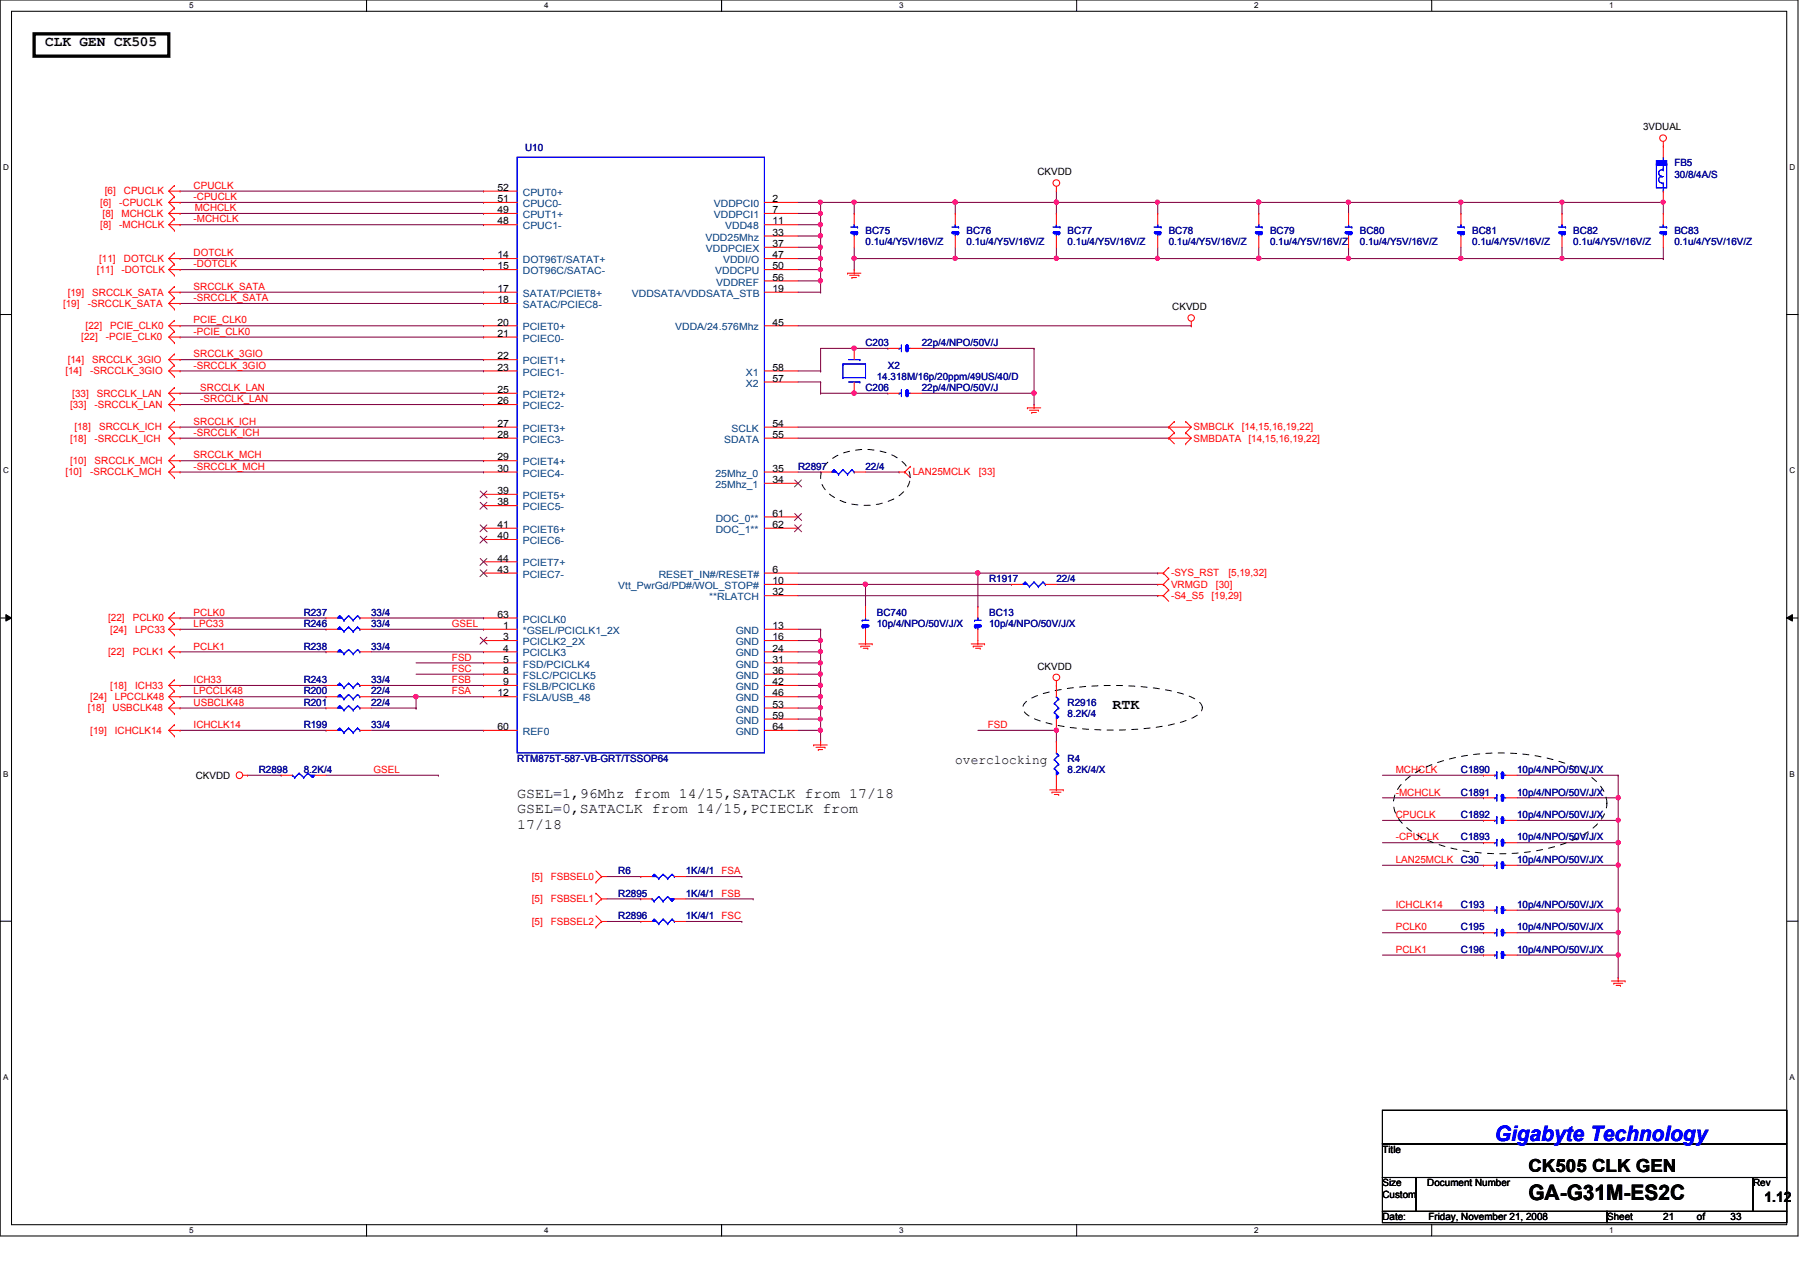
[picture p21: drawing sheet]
<svg xmlns="http://www.w3.org/2000/svg" width="297mm" height="210mm" viewBox="0 0 297 210" stroke-linecap="round" stroke-linejoin="round" font-family="sans-serif">
<defs><g id="words">
<text font-size="3.5" fill="#00f" x="246.7" y="188.3">Gigabyte Technology</text>
<text font-size="3.5" x="252.2" y="197.9">GA-G31M-ES2C</text>
<text font-size="3" x="252.2" y="193.4">CK505 CLK GEN</text>
<g font-size="2.4">
<text x="7.4" y="7.5">CLK GEN CK505</text>
<text x="183.6" y="116.9">RTK</text>
<text x="85.3" y="131.7">GSEL=1,96Mhz from 14/15,SATACLK from 17/18</text>
<text x="85.3" y="134.2">GSEL=0,SATACLK from 14/15,PCIECLK from</text>
<text x="85.3" y="136.8">17/18</text>
<text x="291.2" y="198.4">1.12</text>
</g>
<text font-size="2.2" x="157.6" y="126.1">overclocking</text>
<g font-size="1.7">
<text x="271.1" y="21.5">3VDUAL</text>
<text x="171.2" y="28.9">CKVDD</text>
<text x="82.1" y="35.2">49</text>
<text x="82.1" y="33.4">51</text>
<text x="82.1" y="31.5">52</text>
<text x="127.5" y="33.4">2</text>
<text x="127.5" y="35.2">7</text>
<text x="82.1" y="37">48</text>
<text x="127.5" y="37">11</text>
<text x="127.5" y="38.9">33</text>
<text x="127.5" y="40.8">37</text>
<text x="82.1" y="42.6">14</text>
<text x="82.1" y="44.4">15</text>
<text x="127.5" y="42.6">47</text>
<text x="127.5" y="44.4">50</text>
<text x="127.5" y="46.3">56</text>
<text x="82.1" y="48.2">17</text>
<text x="82.1" y="50">18</text>
<text x="82.1" y="53.7">20</text>
<text x="127.5" y="48.2">19</text>
<text x="127.5" y="53.7">45</text>
<text x="193.5" y="51.2">CKVDD</text>
<text x="82.1" y="55.6">21</text>
<text x="82.1" y="59.3">22</text>
<text x="82.1" y="61.2">23</text>
<text x="82.1" y="64.9">25</text>
<text x="127.5" y="61.2">58</text>
<text x="127.5" y="63">57</text>
<text x="82.1" y="66.7">26</text>
<text x="82.1" y="70.4">27</text>
<text x="127.5" y="70.4">54</text>
<text x="82.1" y="72.3">28</text>
<text x="82.1" y="76">29</text>
<text x="82.1" y="77.9">30</text>
<text x="127.5" y="77.9">35</text>
<text x="127.5" y="72.3">55</text>
<text x="82.1" y="81.5">39</text>
<text x="82.1" y="83.4">38</text>
<text x="127.5" y="79.7">34</text>
<text x="82.1" y="87.1">41</text>
<text x="82.1" y="89">40</text>
<text x="127.5" y="85.3">61</text>
<text x="127.5" y="87.1">62</text>
<text x="82.1" y="92.7">44</text>
<text x="82.1" y="94.5">43</text>
<text x="127.5" y="94.5">6</text>
<text x="82.1" y="101.9">63</text>
<text x="127.5" y="96.4">10</text>
<text x="127.5" y="98.3">32</text>
<text x="83.1" y="103.8">1</text>
<text x="83.1" y="105.7">3</text>
<text x="83.1" y="107.5">4</text>
<text x="127.5" y="103.8">13</text>
<text x="127.5" y="105.7">16</text>
<text x="127.5" y="107.5">24</text>
<text x="83.1" y="109.3">5</text>
<text x="83.1" y="111.2">8</text>
<text x="83.1" y="113.1">9</text>
<text x="127.5" y="109.3">31</text>
<text x="127.5" y="111.2">36</text>
<text x="127.5" y="113.1">42</text>
<text x="171.2" y="110.5">CKVDD</text>
<text x="82.1" y="114.9">12</text>
<text x="127.5" y="116.8">53</text>
<text x="127.5" y="118.6">59</text>
<text x="127.5" y="114.9">46</text>
<text x="82.1" y="120.5">60</text>
<text x="127.5" y="120.5">64</text>
<text x="32.3" y="128.5">CKVDD</text>
<text x="228.1" y="190.2">Title</text>
<text x="228.1" y="195.8">Size</text>
<text x="228.1" y="197.7">Custom</text>
<text x="235.5" y="195.8">Document Number</text>
<text x="289.3" y="195.8">Rev</text>
<text x="228.1" y="201.4">Date:</text>
<text x="235.7" y="201.4">Friday, November 21, 2008</text>
<text x="265.2" y="201.4">Sheet</text>
<text x="274.5" y="201.4">21</text>
<text x="280" y="201.4">of</text>
<text x="285.6" y="201.4">33</text>
</g>
<g font-size="1.7" fill="#000080">
<text x="86.7" y="24.8">U10</text>
<text x="276.3" y="27.4">FB5</text>
<text x="276.3" y="29.3">30/8/4A/S</text>
<text x="142.8" y="38.6">BC75</text>
<text x="142.8" y="40.4">0.1u/4/Y5V/16V/Z</text>
<text x="159.5" y="38.6">BC76</text>
<text x="159.5" y="40.4">0.1u/4/Y5V/16V/Z</text>
<text x="176.2" y="38.6">BC77</text>
<text x="176.2" y="40.4">0.1u/4/Y5V/16V/Z</text>
<text x="192.9" y="38.6">BC78</text>
<text x="192.9" y="40.4">0.1u/4/Y5V/16V/Z</text>
<text x="209.6" y="38.6">BC79</text>
<text x="209.6" y="40.4">0.1u/4/Y5V/16V/Z</text>
<text x="224.4" y="38.6">BC80</text>
<text x="224.4" y="40.4">0.1u/4/Y5V/16V/Z</text>
<text x="242.9" y="38.6">BC81</text>
<text x="242.9" y="40.4">0.1u/4/Y5V/16V/Z</text>
<text x="259.6" y="38.6">BC82</text>
<text x="259.6" y="40.4">0.1u/4/Y5V/16V/Z</text>
<text x="276.3" y="38.6">BC83</text>
<text x="276.3" y="40.4">0.1u/4/Y5V/16V/Z</text>
<text x="142.8" y="57.1">C203</text>
<text x="152.1" y="57.1">22p/4/NPO/50V/J</text>
<text x="142.8" y="64.5">C206</text>
<text x="144.7" y="62.7">14.318M/16p/20ppm/49US/40/D</text>
<text x="146.5" y="60.8">X2</text>
<text x="152.1" y="64.5">22p/4/NPO/50V/J</text>
<text x="131.7" y="77.5">R2897</text>
<text x="142.8" y="77.5">22/4</text>
<text x="50.1" y="101.6">R237</text>
<text x="61.3" y="101.6">33/4</text>
<text x="144.7" y="101.6">BC740</text>
<text x="163.2" y="96.1">R1917</text>
<text x="163.2" y="101.6">BC13</text>
<text x="174.3" y="96.1">22/4</text>
<text x="50.1" y="107.2">R238</text>
<text x="50.1" y="103.5">R246</text>
<text x="61.3" y="107.2">33/4</text>
<text x="61.3" y="103.5">33/4</text>
<text x="144.7" y="103.5">10p/4/NPO/50V/J/X</text>
<text x="163.2" y="103.5">10p/4/NPO/50V/J/X</text>
<text x="50.1" y="112.7">R243</text>
<text x="61.3" y="112.7">33/4</text>
<text x="50.1" y="114.6">R200</text>
<text x="50.1" y="116.5">R201</text>
<text x="61.3" y="114.6">22/4</text>
<text x="61.3" y="116.5">22/4</text>
<text x="176.2" y="116.5">R2916</text>
<text x="176.2" y="118.3">8.2K/4</text>
<text x="50.1" y="120.1">R199</text>
<text x="61.3" y="120.1">33/4</text>
<text x="85.3" y="125.7">RTM875T-587-VB-GRT/TSSOP64</text>
<text x="176.2" y="125.7">R4</text>
<text x="42.7" y="127.6">R2898</text>
<text x="50.1" y="127.6">8.2K/4</text>
<text x="176.2" y="127.6">8.2K/4/X</text>
<text x="241.1" y="127.6">C1890</text>
<text x="241.1" y="131.3">C1891</text>
<text x="250.4" y="127.6">10p/4/NPO/50V/J/X</text>
<text x="250.4" y="131.3">10p/4/NPO/50V/J/X</text>
<text x="241.1" y="135">C1892</text>
<text x="250.4" y="135">10p/4/NPO/50V/J/X</text>
<text x="241.1" y="142.4">C30</text>
<text x="241.1" y="138.7">C1893</text>
<text x="250.4" y="138.7">10p/4/NPO/50V/J/X</text>
<text x="250.4" y="142.4">10p/4/NPO/50V/J/X</text>
<text x="102" y="148">R2895</text>
<text x="102" y="144.3">R6</text>
<text x="113.2" y="148">1K/4/1</text>
<text x="113.2" y="144.3">1K/4/1</text>
<text x="241.1" y="149.8">C193</text>
<text x="250.4" y="149.8">10p/4/NPO/50V/J/X</text>
<text x="102" y="151.7">R2896</text>
<text x="113.2" y="151.7">1K/4/1</text>
<text x="241.1" y="153.5">C195</text>
<text x="250.4" y="153.5">10p/4/NPO/50V/J/X</text>
<text x="241.1" y="157.2">C196</text>
<text x="250.4" y="157.2">10p/4/NPO/50V/J/X</text>
</g>
<g font-size="1.7" fill="#f00">
<text x="16.5" y="34">[6]</text>
<text x="16.9" y="35.8">[8]</text>
<text x="17.3" y="32.1">[6]</text>
<text x="19.7" y="34">-CPUCLK</text>
<text x="20.1" y="35.8">MCHCLK</text>
<text x="20.4" y="32.1">CPUCLK</text>
<text x="32" y="31.2">CPUCLK</text>
<text x="32" y="33">-CPUCLK</text>
<text x="32.1" y="34.8">MCHCLK</text>
<text x="16.5" y="37.6">[8]</text>
<text x="19.7" y="37.6">-MCHCLK</text>
<text x="32" y="36.7">-MCHCLK</text>
<text x="16" y="45.1">[11]</text>
<text x="16.4" y="43.2">[11]</text>
<text x="20.1" y="45.1">-DOTCLK</text>
<text x="20.4" y="43.2">DOTCLK</text>
<text x="32" y="44.1">-DOTCLK</text>
<text x="32" y="42.3">DOTCLK</text>
<text x="32" y="47.8">SRCCLK_SATA</text>
<text x="10.4" y="50.6">[19]</text>
<text x="11.2" y="48.8">[19]</text>
<text x="14.5" y="50.6">-SRCCLK_SATA</text>
<text x="15.2" y="48.8">SRCCLK_SATA</text>
<text x="32" y="53.4">PCIE_CLK0</text>
<text x="32" y="49.7">-SRCCLK_SATA</text>
<text x="11.2" y="59.9">[14]</text>
<text x="13.4" y="56.2">[22]</text>
<text x="14.1" y="54.4">[22]</text>
<text x="15.2" y="59.9">SRCCLK_3GIO</text>
<text x="17.5" y="56.2">-PCIE_CLK0</text>
<text x="18.2" y="54.4">PCIE_CLK0</text>
<text x="32" y="59">SRCCLK_3GIO</text>
<text x="32" y="55.2">-PCIE_CLK0</text>
<text x="10.8" y="61.8">[14]</text>
<text x="11.9" y="65.4">[33]</text>
<text x="14.9" y="61.8">-SRCCLK_3GIO</text>
<text x="16" y="65.4">SRCCLK_LAN</text>
<text x="32" y="60.8">-SRCCLK_3GIO</text>
<text x="33.1" y="64.5">SRCCLK_LAN</text>
<text x="11.6" y="67.3">[33]</text>
<text x="12.3" y="71">[18]</text>
<text x="15.6" y="67.3">-SRCCLK_LAN</text>
<text x="16.4" y="71">SRCCLK_ICH</text>
<text x="32" y="70.1">SRCCLK_ICH</text>
<text x="32" y="71.9">-SRCCLK_ICH</text>
<text x="33.1" y="66.4">-SRCCLK_LAN</text>
<text x="197" y="71">SMBCLK</text>
<text x="204.9" y="71">[14,15,16,19,22]</text>
<text x="11.6" y="76.6">[10]</text>
<text x="11.6" y="72.9">[18]</text>
<text x="15.6" y="76.6">SRCCLK_MCH</text>
<text x="15.6" y="72.9">-SRCCLK_ICH</text>
<text x="32" y="77.5">-SRCCLK_MCH</text>
<text x="32" y="75.6">SRCCLK_MCH</text>
<text x="197" y="72.9">SMBDATA</text>
<text x="206" y="72.9">[14,15,16,19,22]</text>
<text x="10.8" y="78.4">[10]</text>
<text x="14.9" y="78.4">-SRCCLK_MCH</text>
<text x="150.6" y="78.4">LAN25MCLK</text>
<text x="161.5" y="78.4">[33]</text>
<text x="193.2" y="95.1">-SYS_RST</text>
<text x="202.7" y="95.1">[5,19,32]</text>
<text x="32" y="101.6">PCLK0</text>
<text x="193.2" y="97">VRMGD</text>
<text x="193.2" y="98.8">-S4_S5</text>
<text x="199.9" y="98.8">[19,29]</text>
<text x="200.7" y="97">[30]</text>
<text x="17.9" y="102.5">[22]</text>
<text x="18.2" y="104.4">[24]</text>
<text x="21.9" y="102.5">PCLK0</text>
<text x="22.3" y="104.4">LPC33</text>
<text x="32" y="107.2">PCLK1</text>
<text x="32" y="103.5">LPC33</text>
<text x="74.6" y="103.5">GSEL</text>
<text x="17.9" y="108.1">[22]</text>
<text x="18.2" y="113.7">[18]</text>
<text x="21.9" y="108.1">PCLK1</text>
<text x="22.3" y="113.7">ICH33</text>
<text x="32" y="112.7">ICH33</text>
<text x="74.6" y="112.7">FSB</text>
<text x="74.6" y="109">FSD</text>
<text x="74.6" y="110.9">FSC</text>
<text x="14.5" y="117.4">[18]</text>
<text x="14.9" y="115.5">[24]</text>
<text x="18.6" y="117.4">USBCLK48</text>
<text x="19" y="115.5">LPCCLK48</text>
<text x="32" y="116.5">USBCLK48</text>
<text x="32" y="114.6">LPCCLK48</text>
<text x="74.6" y="114.6">FSA</text>
<text x="14.9" y="121.1">[19]</text>
<text x="19" y="121.1">ICHCLK14</text>
<text x="32" y="120.1">ICHCLK14</text>
<text x="163" y="120.1">FSD</text>
<text x="61.6" y="127.5">GSEL</text>
<text x="230.3" y="131.3">-MCHCLK</text>
<text x="230.3" y="127.5">MCHCLK</text>
<text x="230.3" y="135">CPUCLK</text>
<text x="230.3" y="138.7">-CPUCLK</text>
<text x="230.3" y="142.4">LAN25MCLK</text>
<text x="87.8" y="148.9">[5]</text>
<text x="87.8" y="145.2">[5]</text>
<text x="90.9" y="148.9">FSBSEL1</text>
<text x="90.9" y="145.2">FSBSEL0</text>
<text x="119.1" y="144.3">FSA</text>
<text x="119.1" y="148">FSB</text>
<text x="230.3" y="149.8">ICHCLK14</text>
<text x="87.8" y="152.6">[5]</text>
<text x="90.9" y="152.6">FSBSEL2</text>
<text x="119.1" y="151.7">FSC</text>
<text x="230.3" y="153.5">PCLK0</text>
<text x="230.3" y="157.2">PCLK1</text>
</g>
<g font-size="1.7" fill="#004080">
<text x="86.3" y="36">CPUT1+</text>
<text x="86.3" y="34.2">CPUC0-</text>
<text x="86.3" y="32.3">CPUT0+</text>
<text x="117.8" y="34.2">VDDPCI0</text>
<text x="117.8" y="36">VDDPCI1</text>
<text x="86.3" y="37.8">CPUC1-</text>
<text x="116.4" y="39.7">VDD25Mhz</text>
<text x="116.5" y="41.6">VDDPCIEX</text>
<text x="119.7" y="37.8">VDD48</text>
<text x="86.3" y="43.4">DOT96T/SATAT+</text>
<text x="86.3" y="45.3">DOT96C/SATAC-</text>
<text x="118" y="45.3">VDDCPU</text>
<text x="118.2" y="47.1">VDDREF</text>
<text x="119.3" y="43.4">VDDI/O</text>
<text x="86.3" y="49">SATAT/PCIET8+</text>
<text x="86.3" y="50.8">SATAC/PCIEC8-</text>
<text x="104.3" y="49">VDDSATA/VDDSATA_STB</text>
<text x="86.3" y="54.5">PCIET0+</text>
<text x="86.3" y="56.4">PCIEC0-</text>
<text x="111.4" y="54.5">VDDA/24.576Mhz</text>
<text x="86.3" y="60.1">PCIET1+</text>
<text x="86.3" y="62">PCIEC1-</text>
<text x="86.3" y="65.7">PCIET2+</text>
<text x="123.1" y="62">X1</text>
<text x="123.1" y="63.8">X2</text>
<text x="86.3" y="67.5">PCIEC2-</text>
<text x="86.3" y="71.2">PCIET3+</text>
<text x="120.7" y="71.2">SCLK</text>
<text x="86.3" y="73.1">PCIEC3-</text>
<text x="86.3" y="76.8">PCIET4+</text>
<text x="119.5" y="73.1">SDATA</text>
<text x="86.3" y="78.7">PCIEC4-</text>
<text x="86.3" y="82.3">PCIET5+</text>
<text x="118.1" y="80.5">25Mhz_1</text>
<text x="118.1" y="78.7">25Mhz_0</text>
<text x="86.3" y="84.2">PCIEC5-</text>
<text x="86.3" y="87.9">PCIET6+</text>
<text x="86.3" y="89.8">PCIEC6-</text>
<text x="118.1" y="86.1">DOC_0**</text>
<text x="118.1" y="87.9">DOC_1**</text>
<text x="86.3" y="93.5">PCIET7+</text>
<text x="86.3" y="95.3">PCIEC7-</text>
<text x="108.7" y="95.3">RESET_IN#/RESET#</text>
<text x="102" y="97.2">Vtt_PwrGd/PD#/WOL_STOP#</text>
<text x="117" y="99.1">**RLATCH</text>
<text x="86.3" y="104.6">*GSEL/PCICLK1_2X</text>
<text x="86.3" y="106.5">PCICLK2_2X</text>
<text x="86.3" y="102.7">PCICLK0</text>
<text x="121.4" y="104.6">GND</text>
<text x="121.4" y="106.5">GND</text>
<text x="86.3" y="108.3">PCICLK3</text>
<text x="86.3" y="110.2">FSD/PCICLK4</text>
<text x="86.3" y="112">FSLC/PCICLK5</text>
<text x="86.3" y="113.9">FSLB/PCICLK6</text>
<text x="121.4" y="108.3">GND</text>
<text x="121.4" y="110.2">GND</text>
<text x="121.4" y="112">GND</text>
<text x="121.4" y="113.9">GND</text>
<text x="86.3" y="115.7">FSLA/USB_48</text>
<text x="121.4" y="117.6">GND</text>
<text x="121.4" y="119.4">GND</text>
<text x="121.4" y="115.7">GND</text>
<text x="86.3" y="121.3">REF0</text>
<text x="121.4" y="121.3">GND</text>
</g>
<g font-size="1.3">
<text x="31.2" y="1.4">5</text>
<text x="89.8" y="1.4">4</text>
<text x="148.4" y="1.4">3</text>
<text x="207" y="1.4">2</text>
<text x="265.6" y="1.4">1</text>
<text x=".5" y="28.1">D</text>
<text x="295.3" y="28.1">D</text>
<text x=".5" y="78.1">C</text>
<text x="295.3" y="78.1">C</text>
<text x=".5" y="128.2">B</text>
<text x="295.3" y="128.2">B</text>
<text x=".5" y="178.2">A</text>
<text x="295.3" y="178.2">A</text>
<text x="31.2" y="203.5">5</text>
<text x="89.8" y="203.5">4</text>
<text x="148.4" y="203.5">3</text>
<text x="207" y="203.5">2</text>
<text x="265.6" y="203.5">1</text>
</g>
</g></defs>
<path d="M0 0h296.7v204h-296.7zM1.9 1.9h292.9v200.2h-292.9z" fill="none" stroke="#000" stroke-width=".17"/>
<g fill="#fff">
<path d="M31.2 .2h.7v1.5h-.7z"/>
<path d="M31.2 202.3h.7v1.5h-.7z"/>
</g>
<path d="M60.5 0v1.9M60.5 202.1v1.9" fill="none" stroke="#000" stroke-width=".17"/>
<g fill="#fff">
<path d="M89.8 .2h.7v1.5h-.7z"/>
<path d="M89.8 202.3h.7v1.5h-.7z"/>
</g>
<path d="M119.1 0v1.9M119.1 202.1v1.9" fill="none" stroke="#000" stroke-width=".17"/>
<g fill="#fff">
<path d="M148.4 .2h.7v1.5h-.7z"/>
<path d="M148.4 202.3h.7v1.5h-.7z"/>
</g>
<path d="M177.7 0v1.9M177.7 202.1v1.9" fill="none" stroke="#000" stroke-width=".17"/>
<g fill="#fff">
<path d="M207 .2h.7v1.5h-.7z"/>
<path d="M207 202.3h.7v1.5h-.7z"/>
</g>
<path d="M236.3 0v1.9M236.3 202.1v1.9" fill="none" stroke="#000" stroke-width=".17"/>
<g fill="#fff">
<path d="M265.6 .2h.7v1.5h-.7z"/>
<path d="M265.6 202.3h.7v1.5h-.7z"/>
<path d="M.5 26.9h.9v1.5h-.9z"/>
<path d="M295.3 26.9h.9v1.5h-.9z"/>
<path d="M.5 76.9h.9v1.5h-.9z"/>
<path d="M295.3 76.9h.9v1.5h-.9z"/>
</g>
<path d="M0 51.9h1.9M294.8 51.9h1.9" fill="none" stroke="#000" stroke-width=".17"/>
<g fill="#fff">
<path d="M.5 127h.8v1.5h-.8z"/>
<path d="M295.3 127h.9v1.5h-.9z"/>
</g>
<path d="M0 102h1.9M1 101.4l.9 .6-.9 .5zM294.8 102l1-.6v1.1zM294.8 102h1.9" fill="none" stroke="#000" stroke-width=".17"/>
<path d="M1 101.4l.9 .6-.9 .5zM294.8 102l1-.6v1.1z" fill="#000"/>
<g fill="#fff">
<path d="M.5 177h.8v1.5h-.8z"/>
<path d="M295.3 177h.8v1.5h-.8z"/>
</g>
<path d="M0 152h1.9M294.8 152h1.9" fill="none" stroke="#000" stroke-width=".17"/>
<g fill="none" stroke="#800040" stroke-width=".17">
<path d="M29.7 31.5h50.1M29.7 33.4h50.1M29.7 35.2h50.1M29.7 37.1h50.1M79.8 31.5h.1M79.8 33.4h.1M79.8 35.2h.1M79.8 37.1h.1M157.6 33.4h16.7M174.3 33.4h.1M29.7 59.4h50.1M29.7 44.5h50.1"/>
<path d="M29.7 42.7h50.1M79.8 59.4h.1M79.8 44.5h.1M79.8 42.7h.1M141 42.7h.1M141 40.8v1.9M157.6 42.7h.1M157.6 40.8v1.9M29.7 61.2h50.1M29.7 77.9h50.1M29.7 76h50.1M29.7 70.5h50.1"/>
<path d="M29.7 72.3h50.1M79.8 61.2h.1M79.8 77.9h.1M79.8 76h.1M79.8 70.5h.1M79.8 72.3h.1M131.7 72.3h61.2M192.9 72.3h.1M100.2 148.3h5.5M100.2 144.7h5.5M100.2 152.1h5.5M105.7 148.3h.1"/>
<path d="M105.7 144.7h.1M105.7 152.1h.1M113.2 148.3h11.1M113.2 144.7h9.2M113.2 152.1h9.2M122.4 144.7h.1M122.4 152.1h.1M124.3 148.3h.1"/>
</g>
<circle cx="157.6" cy="33.4" r=".36" fill="#f0f"/>
<circle cx="157.6" cy="33.4" r=".36" fill="none" stroke="#f0f" stroke-width=".17"/>
<circle cx="174.3" cy="33.4" r=".34" fill="#f0f"/>
<circle cx="174.3" cy="33.4" r=".34" fill="none" stroke="#f0f" stroke-width=".17"/>
<g fill="none" stroke="#800040" stroke-width=".17">
<path d="M29.7 53.8h50.1M29.7 55.6h50.1M29.7 48.2h50.1M29.7 50.1h50.1M79.8 53.8h.1M79.8 55.6h.1M79.8 48.2h.1M79.8 50.1h.1M29.7 102h24.1M29.7 107.6h24.1M29.7 113.1h24.1M29.7 116.8h24.1"/>
<path d="M53.8 102h.1M53.8 107.6h.1M53.8 113.1h.1M53.8 116.8h.1M61.3 102h18.5M61.3 103.8h18.5M61.3 113.1h18.5M61.3 116.8h7.4M61.3 115h18.5M68.7 116.8h.1M68.7 115h.1M79.8 102h.1"/>
<path d="M79.8 103.8h.1M79.8 113.1h.1M79.8 115h.1"/>
</g>
<circle cx="68.6" cy="115" r=".37" fill="#f0f"/>
<circle cx="68.6" cy="115" r=".37" fill="none" stroke="#f0f" stroke-width=".17"/>
<path d="M157.6 42.7h16.7M174.3 42.7h.1M191 42.7h.1M191 40.8v1.9M29.7 115h24.1M53.8 115h.1M68.7 116.8h.1M68.7 115v1.8" fill="none" stroke="#800040" stroke-width=".17"/>
<circle cx="174.3" cy="42.6" r=".34" fill="#f0f"/>
<circle cx="174.3" cy="42.6" r=".34" fill="none" stroke="#f0f" stroke-width=".17"/>
<path d="M131.7 38.9h3.7M135.4 38.9h.1" fill="none" stroke="#800040" stroke-width=".17"/>
<circle cx="135.4" cy="38.9" r=".35" fill="#f0f"/>
<circle cx="135.4" cy="38.9" r=".35" fill="none" stroke="#f0f" stroke-width=".17"/>
<path d="M135.4 33.4h.1M135.4 33.4v1.8" fill="none" stroke="#800040" stroke-width=".17"/>
<circle cx="135.4" cy="33.4" r=".34" fill="#f0f"/>
<circle cx="135.4" cy="33.4" r=".34" fill="none" stroke="#f0f" stroke-width=".17"/>
<g fill="none" stroke="#800040" stroke-width=".17">
<path d="M131.7 40.8h3.7M131.7 44.5h3.7M135.4 40.8h.1M135.4 44.5h.1M222.5 42.7h.1M222.5 40.8v1.9M131.7 96.4h11.1M142.8 96.4h.1M174.3 96.4h16.7M191 96.4h.1M131.7 107.6h3.7M131.7 103.8h3.7"/>
<path d="M131.7 115h3.7M135.4 107.6h.1M135.4 103.8h.1M135.4 115h.1"/>
</g>
<circle cx="142.8" cy="96.4" r=".37" fill="#f0f"/>
<circle cx="142.8" cy="96.4" r=".37" fill="none" stroke="#f0f" stroke-width=".17"/>
<path d="M135.4 57.5v3.7M141 57.5h5.5M146.5 57.5h.1M152.1 57.5h18.5M170.6 57.5h.1M135.4 61.2h.1M141 64.9h5.5M146.5 64.9h.1M152.1 64.9h18.5M170.6 64.9h.1" fill="none" stroke="#800040" stroke-width=".17"/>
<circle cx="170.6" cy="64.9" r=".37" fill="#f0f"/>
<circle cx="170.6" cy="64.9" r=".37" fill="none" stroke="#f0f" stroke-width=".17"/>
<path d="M135.4 57.5h5.6M141 57.5h.1" fill="none" stroke="#800040" stroke-width=".17"/>
<circle cx="140.9" cy="57.5" r=".37" fill="#f0f"/>
<circle cx="140.9" cy="57.5" r=".37" fill="none" stroke="#f0f" stroke-width=".17"/>
<path d="M135.4 64.9h5.6M141 64.9h.1" fill="none" stroke="#800040" stroke-width=".17"/>
<circle cx="140.9" cy="64.9" r=".37" fill="#f0f"/>
<circle cx="140.9" cy="64.9" r=".37" fill="none" stroke="#f0f" stroke-width=".17"/>
<g fill="none" stroke="#800040" stroke-width=".17">
<path d="M257.8 35.2h.1M257.8 33.4v1.8M131.7 48.2h3.7M131.7 53.8h64.9M135.4 48.2h.1M196.6 53.8h.1M131.7 63h3.7M131.7 61.2h3.7M131.7 70.5h61.2M131.7 77.9h3.7M135.4 64.9h.1M135.4 63h.1"/>
<path d="M135.4 61.2h.1M135.4 77.9h.1M135.4 63v1.9M142.8 77.9h5.6M148.4 77.9h.1M192.9 70.5h.1M131.7 94.6h29.7M161.4 94.6h.1M161.4 94.6v5.5M61.3 107.6h18.5M68.7 109.4h11.1M68.7 111.3h11.1"/>
<path d="M79.8 107.6h.1M79.8 109.4h.1M79.8 111.3h.1M161.4 100.1h.1M29.7 120.5h24.1M40.8 127.9h5.6M46.4 127.9h.1M53.8 120.5h.1M61.3 120.5h18.5M79.8 120.5h.1"/>
</g>
<circle cx="161.3" cy="94.5" r=".37" fill="#f0f"/>
<circle cx="161.3" cy="94.5" r=".37" fill="none" stroke="#f0f" stroke-width=".17"/>
<path d="M174.3 33.4h16.7M191 33.4h.1M131.7 98.3h59.3M161.4 94.6h29.6M191 94.6h.1M191 98.3h.1M29.7 103.8h24.1M53.8 103.8h.1M53.8 127.9h18.5M72.3 127.9h.1M135.4 122.4h.1M135.4 120.5v1.9" fill="none" stroke="#800040" stroke-width=".17"/>
<circle cx="191" cy="33.4" r=".34" fill="#f0f"/>
<circle cx="191" cy="33.4" r=".34" fill="none" stroke="#f0f" stroke-width=".17"/>
<path d="M135.4 115h.1M135.4 113.1v1.9" fill="none" stroke="#800040" stroke-width=".17"/>
<circle cx="135.4" cy="113.1" r=".35" fill="#f0f"/>
<circle cx="135.4" cy="113.1" r=".35" fill="none" stroke="#f0f" stroke-width=".17"/>
<path d="M135.4 107.6h.1M135.4 105.7v1.9" fill="none" stroke="#800040" stroke-width=".17"/>
<circle cx="135.4" cy="107.5" r=".34" fill="#f0f"/>
<circle cx="135.4" cy="107.5" r=".34" fill="none" stroke="#f0f" stroke-width=".17"/>
<path d="M191 35.2h.1M191 33.4v1.8M174.3 42.7h16.7M191 42.7h.1" fill="none" stroke="#800040" stroke-width=".17"/>
<circle cx="174.3" cy="42.6" r=".34" fill="#f0f"/>
<circle cx="174.3" cy="42.6" r=".34" fill="none" stroke="#f0f" stroke-width=".17"/>
<circle cx="191" cy="42.6" r=".34" fill="#f0f"/>
<circle cx="191" cy="42.6" r=".34" fill="none" stroke="#f0f" stroke-width=".17"/>
<path d="M241.1 33.4h16.7M257.8 33.4h.1" fill="none" stroke="#800040" stroke-width=".17"/>
<circle cx="241.1" cy="33.4" r=".36" fill="#f0f"/>
<circle cx="241.1" cy="33.4" r=".36" fill="none" stroke="#f0f" stroke-width=".17"/>
<circle cx="257.8" cy="33.4" r=".34" fill="#f0f"/>
<circle cx="257.8" cy="33.4" r=".34" fill="none" stroke="#f0f" stroke-width=".17"/>
<path d="M174.3 42.7h.1M174.3 40.8v1.9M241.1 42.7h16.7M257.8 42.7h.1" fill="none" stroke="#800040" stroke-width=".17"/>
<circle cx="241.1" cy="42.6" r=".36" fill="#f0f"/>
<circle cx="241.1" cy="42.6" r=".36" fill="none" stroke="#f0f" stroke-width=".17"/>
<circle cx="257.8" cy="42.6" r=".34" fill="#f0f"/>
<circle cx="257.8" cy="42.6" r=".34" fill="none" stroke="#f0f" stroke-width=".17"/>
<path d="M207.7 33.4h14.8M222.5 33.4h.1M135.4 46.4h.1M135.4 46.4v1.8" fill="none" stroke="#800040" stroke-width=".17"/>
<circle cx="207.7" cy="33.4" r=".36" fill="#f0f"/>
<circle cx="207.7" cy="33.4" r=".36" fill="none" stroke="#f0f" stroke-width=".17"/>
<circle cx="222.5" cy="33.4" r=".36" fill="#f0f"/>
<circle cx="222.5" cy="33.4" r=".36" fill="none" stroke="#f0f" stroke-width=".17"/>
<path d="M135.4 118.7v1.8M135.4 120.5h.1" fill="none" stroke="#800040" stroke-width=".17"/>
<circle cx="135.4" cy="120.5" r=".35" fill="#f0f"/>
<circle cx="135.4" cy="120.5" r=".35" fill="none" stroke="#f0f" stroke-width=".17"/>
<path d="M135.4 40.8h.1M135.4 40.8v1.9" fill="none" stroke="#800040" stroke-width=".17"/>
<circle cx="135.4" cy="40.8" r=".35" fill="#f0f"/>
<circle cx="135.4" cy="40.8" r=".35" fill="none" stroke="#f0f" stroke-width=".17"/>
<path d="M135.4 111.3h.1M135.4 109.4v1.9" fill="none" stroke="#800040" stroke-width=".17"/>
<circle cx="135.4" cy="111.2" r=".35" fill="#f0f"/>
<circle cx="135.4" cy="111.2" r=".35" fill="none" stroke="#f0f" stroke-width=".17"/>
<path d="M135.4 118.7h.1M135.4 116.8v1.9" fill="none" stroke="#800040" stroke-width=".17"/>
<circle cx="135.4" cy="118.7" r=".34" fill="#f0f"/>
<circle cx="135.4" cy="118.7" r=".34" fill="none" stroke="#f0f" stroke-width=".17"/>
<path d="M131.7 35.2h3.7M135.4 35.2h.1M135.4 33.4h5.6M141 33.4h.1" fill="none" stroke="#800040" stroke-width=".17"/>
<circle cx="135.4" cy="35.2" r=".34" fill="#f0f"/>
<circle cx="135.4" cy="35.2" r=".34" fill="none" stroke="#f0f" stroke-width=".17"/>
<path d="M131.7 46.4h3.7M135.4 46.4h.1" fill="none" stroke="#800040" stroke-width=".17"/>
<circle cx="135.4" cy="46.3" r=".35" fill="#f0f"/>
<circle cx="135.4" cy="46.3" r=".35" fill="none" stroke="#f0f" stroke-width=".17"/>
<path d="M174.3 33.4h.1M174.3 31.5v1.9" fill="none" stroke="#800040" stroke-width=".17"/>
<circle cx="174.3" cy="33.4" r=".34" fill="#f0f"/>
<circle cx="174.3" cy="33.4" r=".34" fill="none" stroke="#f0f" stroke-width=".17"/>
<path d="M135.4 109.4h.1M135.4 107.6v1.8" fill="none" stroke="#800040" stroke-width=".17"/>
<circle cx="135.4" cy="109.4" r=".34" fill="#f0f"/>
<circle cx="135.4" cy="109.4" r=".34" fill="none" stroke="#f0f" stroke-width=".17"/>
<path d="M222.5 33.4h18.6M241.1 33.4h.1M135.4 44.5h.1M135.4 44.5v1.9" fill="none" stroke="#800040" stroke-width=".17"/>
<circle cx="135.4" cy="44.5" r=".34" fill="#f0f"/>
<circle cx="135.4" cy="44.5" r=".34" fill="none" stroke="#f0f" stroke-width=".17"/>
<path d="M135.4 42.7h.1M135.4 42.7v1.8M135.4 113.1h.1M135.4 111.3v1.8" fill="none" stroke="#800040" stroke-width=".17"/>
<circle cx="135.4" cy="42.6" r=".34" fill="#f0f"/>
<circle cx="135.4" cy="42.6" r=".34" fill="none" stroke="#f0f" stroke-width=".17"/>
<path d="M135.4 35.2h.1M135.4 35.2v1.9M141 44.5h.1M141 42.7v1.8M241.1 42.7h.1M241.1 40.8v1.9M135.4 116.8h.1M135.4 115v1.8" fill="none" stroke="#800040" stroke-width=".17"/>
<circle cx="135.4" cy="115" r=".35" fill="#f0f"/>
<circle cx="135.4" cy="115" r=".35" fill="none" stroke="#f0f" stroke-width=".17"/>
<circle cx="135.4" cy="116.8" r=".34" fill="#f0f"/>
<circle cx="135.4" cy="116.8" r=".34" fill="none" stroke="#f0f" stroke-width=".17"/>
<path d="M141 35.2h.1M157.6 33.4h.1M157.6 33.4h-16.6v1.8M241.1 35.2h.1M241.1 33.4v1.8M170.6 66.8h.1M170.6 64.9v1.9M131.7 109.4h3.7M135.4 109.4h.1" fill="none" stroke="#800040" stroke-width=".17"/>
<circle cx="140.9" cy="33.4" r=".36" fill="#f0f"/>
<circle cx="140.9" cy="33.4" r=".36" fill="none" stroke="#f0f" stroke-width=".17"/>
<circle cx="157.6" cy="33.4" r=".36" fill="#f0f"/>
<circle cx="157.6" cy="33.4" r=".36" fill="none" stroke="#f0f" stroke-width=".17"/>
<path d="M191 33.4h16.7M207.7 33.4h.1" fill="none" stroke="#800040" stroke-width=".17"/>
<circle cx="207.7" cy="33.4" r=".36" fill="#f0f"/>
<circle cx="207.7" cy="33.4" r=".36" fill="none" stroke="#f0f" stroke-width=".17"/>
<path d="M131.7 37.1h3.7M135.4 37.1h.1" fill="none" stroke="#800040" stroke-width=".17"/>
<circle cx="135.4" cy="37.1" r=".35" fill="#f0f"/>
<circle cx="135.4" cy="37.1" r=".35" fill="none" stroke="#f0f" stroke-width=".17"/>
<g fill="none" stroke="#800040" stroke-width=".17">
<path d="M135.4 37.1h.1M135.4 37.1v1.8M257.8 33.4h16.7M274.5 33.4h.1M207.7 42.7h.1M207.7 40.8v1.9M222.5 42.7h18.6M241.1 42.7h.1M274.5 42.7h.1M274.5 40.8v1.9M131.7 116.8h3.7M131.7 118.7h3.7"/>
<path d="M135.4 116.8h.1M135.4 118.7h.1"/>
</g>
<circle cx="274.4" cy="33.4" r=".34" fill="#f0f"/>
<circle cx="274.4" cy="33.4" r=".34" fill="none" stroke="#f0f" stroke-width=".17"/>
<g fill="none" stroke="#800040" stroke-width=".17">
<path d="M131.7 33.4h3.7M135.4 38.9h.1M135.4 33.4h.1M135.4 38.9v1.9M157.6 35.2h.1M157.6 33.4v1.8M174.3 35.2h.1M174.3 33.4v1.8M131.7 42.7h3.7M135.4 42.7h.1M141 42.7h16.6M157.6 42.7h.1"/>
<path d="M170.6 57.5v7.4M170.6 64.9h.1M131.7 111.3h3.7M135.4 111.3h.1M131.7 120.5h3.7M135.4 120.5h.1"/>
</g>
<circle cx="140.9" cy="42.6" r=".36" fill="#f0f"/>
<circle cx="140.9" cy="42.6" r=".36" fill="none" stroke="#f0f" stroke-width=".17"/>
<circle cx="157.6" cy="42.6" r=".36" fill="#f0f"/>
<circle cx="157.6" cy="42.6" r=".36" fill="none" stroke="#f0f" stroke-width=".17"/>
<path d="M191 42.7h16.7M207.7 42.7h.1M131.7 113.1h3.7M135.4 113.1h.1" fill="none" stroke="#800040" stroke-width=".17"/>
<circle cx="207.7" cy="42.6" r=".36" fill="#f0f"/>
<circle cx="207.7" cy="42.6" r=".36" fill="none" stroke="#f0f" stroke-width=".17"/>
<path d="M222.5 35.2h.1M222.5 33.4v1.8M135.4 105.7h.1M135.4 103.8v1.9" fill="none" stroke="#800040" stroke-width=".17"/>
<circle cx="135.4" cy="105.7" r=".35" fill="#f0f"/>
<circle cx="135.4" cy="105.7" r=".35" fill="none" stroke="#f0f" stroke-width=".17"/>
<path d="M207.7 42.7h14.8M222.5 42.7h.1M131.7 105.7h3.7M135.4 105.7h.1" fill="none" stroke="#800040" stroke-width=".17"/>
<circle cx="207.7" cy="42.6" r=".36" fill="#f0f"/>
<circle cx="207.7" cy="42.6" r=".36" fill="none" stroke="#f0f" stroke-width=".17"/>
<circle cx="222.5" cy="42.6" r=".36" fill="#f0f"/>
<circle cx="222.5" cy="42.6" r=".36" fill="none" stroke="#f0f" stroke-width=".17"/>
<path d="M207.7 35.2h.1M207.7 33.4v1.8M274.5 35.2h.1M274.5 33.4v1.8M161.4 120.5h12.9M174.3 120.5h.1" fill="none" stroke="#800040" stroke-width=".17"/>
<circle cx="174.3" cy="120.5" r=".35" fill="#f0f"/>
<circle cx="174.3" cy="120.5" r=".35" fill="none" stroke="#f0f" stroke-width=".17"/>
<path d="M174.3 122.4h.1M174.3 120.5v1.9M250.4 150.2h16.6M267 150.2h.1M267 157.6h.1M267 153.9v3.7" fill="none" stroke="#800040" stroke-width=".17"/>
<circle cx="267" cy="157.6" r=".35" fill="#f0f"/>
<circle cx="267" cy="157.6" r=".35" fill="none" stroke="#f0f" stroke-width=".17"/>
<path d="M267 150.2h.1M267 142.8v7.4" fill="none" stroke="#800040" stroke-width=".17"/>
<circle cx="267" cy="150.2" r=".35" fill="#f0f"/>
<circle cx="267" cy="150.2" r=".35" fill="none" stroke="#f0f" stroke-width=".17"/>
<path d="M250.4 157.6h16.6M250.4 153.9h16.6M267 157.6h.1M267 153.9h.1" fill="none" stroke="#800040" stroke-width=".17"/>
<circle cx="267" cy="153.9" r=".34" fill="#f0f"/>
<circle cx="267" cy="153.9" r=".34" fill="none" stroke="#f0f" stroke-width=".17"/>
<path d="M228.1 139.1h16.7M244.8 139.1h.1M250.4 139.1h16.6M267 139.1h.1" fill="none" stroke="#800040" stroke-width=".17"/>
<circle cx="267" cy="139" r=".35" fill="#f0f"/>
<circle cx="267" cy="139" r=".35" fill="none" stroke="#f0f" stroke-width=".17"/>
<path d="M250.4 135.4h16.6M267 135.4h.1M228.1 157.6h16.7M228.1 153.9h16.7M244.8 157.6h.1M244.8 153.9h.1M250.4 142.8h16.6M267 142.8h.1" fill="none" stroke="#800040" stroke-width=".17"/>
<circle cx="267" cy="142.8" r=".35" fill="#f0f"/>
<circle cx="267" cy="142.8" r=".35" fill="none" stroke="#f0f" stroke-width=".17"/>
<g fill="none" stroke="#800040" stroke-width=".17">
<path d="M228.1 135.4h16.7M228.1 131.7h16.7M228.1 127.9h16.7M244.8 135.4h.1M244.8 131.7h.1M244.8 127.9h.1M250.4 131.7h16.6M250.4 127.9h16.6M267 139.1h.1M267 131.7h.1M267 127.9h.1M267 127.9v3.8"/>
<path d="M267 135.4v7.4M228.1 150.2h16.7M228.1 142.8h16.7M244.8 150.2h.1M244.8 142.8h.1M267 142.8h.1M267 153.9h.1M267 150.2v3.7M267 157.6v3.7M267 161.3h.1"/>
</g>
<circle cx="267" cy="131.6" r=".35" fill="#f0f"/>
<circle cx="267" cy="131.6" r=".35" fill="none" stroke="#f0f" stroke-width=".17"/>
<path d="M267 135.4h.1M267 131.7v3.7" fill="none" stroke="#800040" stroke-width=".17"/>
<circle cx="267" cy="135.3" r=".34" fill="#f0f"/>
<circle cx="267" cy="135.3" r=".34" fill="none" stroke="#f0f" stroke-width=".17"/>
<path d="M257.8 42.7h.1M257.8 40.8v1.9M257.8 42.7h16.7M274.5 42.7h.1M29.7 66.8h50.1M29.7 64.9h50.1M79.8 66.8h.1M79.8 64.9h.1M166.9 96.4h.1M166.9 96.4h-24.1v3.7M142.8 100.1h.1" fill="none" stroke="#800040" stroke-width=".17"/>
<g fill="none" stroke="#f00" stroke-width=".17">
<path d="M27.9 31.5h1.8M27.9 31.5l.9 1M27.9 37.1h1.8M27.9 37.1l.9 .9M27.9 35.2h1.8M27.9 35.2l.9 1M27.9 33.4h1.8M27.9 33.4l.9 .9M28.8 30.6h.1M28.8 32.5h.1M28.8 36.2h.1M28.8 38h.1"/>
<path d="M28.8 34.3h.1M28.8 30.6l-.9 .9M28.8 36.2l-.9 .9M28.8 34.3l-.9 .9M28.8 32.5l-.9 .9M29.7 31.5h.1M29.7 37.1h.1M29.7 35.2h.1M29.7 33.4h.1M174.3 31.5h.1M174.3 30.8v.7M274.5 24.1h.1"/>
<path d="M274.5 23.4v.7M27.9 59.4h1.8M27.9 59.4l.9 .9M27.9 44.5h1.8M27.9 44.5l.9 .9M27.9 42.7h1.8M27.9 42.7l.9 .9M27.9 53.8h1.8M27.9 53.8l.9 .9M27.9 55.6h1.8M27.9 55.6l.9 1M27.9 50.1h1.8"/>
<path d="M27.9 50.1l.9 .9M27.9 48.2h1.8M27.9 48.2l.9 .9M28.8 58.4h.1M28.8 45.4h.1M28.8 43.6h.1M28.8 41.7h.1M28.8 54.7h.1M28.8 52.9h.1M28.8 56.6h.1M28.8 49.1h.1M28.8 51h.1"/>
<path d="M28.8 47.3h.1M28.8 58.4l-.9 1M28.8 43.6l-.9 .9M28.8 41.7l-.9 1M28.8 52.9l-.9 .9M28.8 54.7l-.9 .9M28.8 49.1l-.9 1M28.8 47.3l-.9 .9M29.7 59.4h.1M29.7 44.5h.1M29.7 42.7h.1M29.7 53.8h.1"/>
<path d="M29.7 55.6h.1M29.7 50.1h.1M29.7 48.2h.1M139.9 45.1h.1M139.9 45.1h2.2M140.2 45.4h1.5M140.6 45.8h.1M140.6 45.8h.7M141 45.1h.1M141 44.5v.6M141.7 45.4h.1M196.6 53.8h.1"/>
<path d="M196.6 53v.8M27.9 61.2h1.8M27.9 61.2l.9 .9M27.9 77.9h1.8M27.9 77.9l.9 .9M27.9 76h1.8M27.9 76l.9 1M27.9 70.5h1.8M27.9 70.5l.9 .9M27.9 72.3h1.8M27.9 72.3l.9 .9M27.9 64.9h1.8"/>
<path d="M27.9 64.9l.9 .9M27.9 66.8h1.8M27.9 66.8l.9 .9M28.8 60.3h.1M28.8 62.1h.1M28.8 77h.1M28.8 78.8h.1M28.8 75.1h.1M28.8 69.6h.1M28.8 71.4h.1M28.8 73.2h.1M28.8 64h.1"/>
<path d="M28.8 65.8h.1M28.8 67.7h.1M28.8 60.3l-.9 .9M28.8 77l-.9 .9M28.8 75.1l-.9 .9M28.8 69.6l-.9 .9M28.8 71.4l-.9 .9M28.8 64l-.9 .9M28.8 65.8l-.9 1M29.7 61.2h.1M29.7 77.9h.1M29.7 76h.1"/>
<path d="M29.7 70.5h.1M29.7 72.3h.1M29.7 64.9h.1M29.7 66.8h.1M148.4 77.9h.9M149.3 77.9h.1M149.3 77.9l.9 .9M150.2 77h.1M150.2 77l-.9 .9M169.5 67.3h.1M169.5 67.3h2.2M169.9 67.7h1.5"/>
<path d="M170.3 68.1h.1M170.3 68.1h.7M170.6 67.3h.1M170.6 66.8v.5M171.4 67.7h.1M192.9 72.3h.1M192.9 70.5h.1M192.9 70.5h3.7M192.9 72.3h3.7M192.9 72.3l.9 .9M192.9 70.5l.9 .9M193.8 71.4h.1"/>
<path d="M193.8 69.6h.1M193.8 71.4l-.9 .9M193.8 69.6l-.9 .9M195.7 71.4h.1M195.7 73.2h.1M195.7 69.6h.1M195.7 71.4l.9 .9M195.7 69.6l.9 .9M196.6 72.3l-.9 .9M196.6 70.5l-.9 .9M191 96.4h1M191 94.6h1"/>
<path d="M191 98.3h1M192 96.4h.1M192 94.6h.1M192 98.3h.1M192 96.4l.9 1M192 94.6l.9 .9M192 98.3l.9 .9M192.9 95.5h.1M192.9 93.6h.1M192.9 97.4h.1M192.9 95.5l-.9 .9M192.9 93.6l-.9 1"/>
<path d="M192.9 97.4l-.9 .9M27.9 102h1.8M27.9 102l.9 .9M27.9 113.1h1.8M27.9 113.1l.9 .9M27.9 115h1.8M27.9 115l.9 .9M27.9 116.8h1.8M27.9 116.8l.9 1M27.9 107.6h1.8M27.9 107.6l.9 .9M27.9 103.8h1.8"/>
<path d="M27.9 103.8l.9 1M28.8 101h.1M28.8 102.9h.1M28.8 112.2h.1M28.8 114h.1M28.8 115.9h.1M28.8 117.8h.1M28.8 106.6h.1M28.8 108.5h.1M28.8 119.6h.1M28.8 104.8h.1M28.8 101l-.9 1"/>
<path d="M28.8 112.2l-.9 .9M28.8 114l-.9 1M28.8 115.9l-.9 .9M28.8 106.6l-.9 1M28.8 119.6l-.9 .9M28.8 102.9l-.9 .9M29.7 102h.1M29.7 113.1h.1M29.7 115h.1M29.7 116.8h.1M29.7 107.6h.1M29.7 103.8h.1"/>
<path d="M141.7 106.3h2.2M142.1 106.6h.1M142.1 106.6h1.4M142.4 107h.8M142.8 106.3h.1M142.8 105.7v.6M143.2 107h.1M143.9 106.3h.1M160.3 106.3h2.2M160.6 106.6h.1M160.6 106.6h1.5M161 107h.8"/>
<path d="M161.4 106.3h.1M161.4 105.7v.6M161.8 107h.1M162.5 106.3h.1M174.3 113.1h.1M174.3 112.4v.7M27.9 120.5h1.8M27.9 120.5l.9 1M28.8 121.5h.1M29.7 120.5h.1M40.1 127.9h.7M40.8 127.9h.1"/>
<path d="M134.3 122.9h.1M134.3 122.9h2.2M134.7 123.3h1.4M135 123.7h.1M135 123.7h.8M135.4 122.9h.1M135.4 122.4v.5M136.1 123.3h.1M173.2 130.3h2.3M173.6 130.7h.1M173.6 130.7h1.5M174 131.1h.7"/>
<path d="M174.3 130.3h.1M174.3 129.8v.5M174.7 131.1h.1M175.5 130.3h.1M98.3 147.4h.1M98.3 145.6h.1M98.3 153h.1M98.3 147.4l1 .9M98.3 143.7l1 1M98.3 151.1l1 1M99.3 148.3h.1M99.3 144.7h.1"/>
<path d="M99.3 152.1h.1M99.3 148.3h.9M99.3 148.3l-1 1M99.3 144.7h.9M99.3 144.7l-1 .9M99.3 152.1h.9M99.3 152.1l-1 .9M265.9 161.9h2.3M266.3 162.3h.1M266.3 162.3h1.5M266.7 162.6h.7M267 161.9h.1"/>
<path d="M267 161.3v.6M267.4 162.6h.1M268.2 161.9h.1"/>
<circle cx="174.3" cy="30.2" r=".55"/>
<circle cx="274.4" cy="22.8" r=".55"/>
<circle cx="196.6" cy="52.5" r=".54"/>
<circle cx="174.3" cy="111.8" r=".55"/>
<circle cx="39.5" cy="127.9" r=".55"/>
</g>
<path d="M228.1 183.2h66.7v5.6h-66.7zM228.1 188.8h66.7v5.5h-66.7zM228.1 194.3h5.6v5.6h-5.6zM228.1 199.9h37.1v1.9h-37.1zM233.7 194.3h55.6v5.6h-55.6zM265.2 199.9h29.6v1.9h-29.6zM289.3 194.3h5.5v5.6h-5.5z" fill="none" stroke="#000" stroke-width=".17"/>
<path d="M5.6 5.6h22.3v3.7h-22.3z" fill="none" stroke="#000" stroke-width=".55"/>
<path d="M136.8 76a10.4 10.4 0 0 1 12 0 3.3 3.3 0 0 1 0 5.5 10.3 10.3 0 0 1-12 0 3.3 3.3 0 0 1 0-5.5zM169.2 115.9a12.4 12.4 0 0 1 5.9-2.1 51.4 51.4 0 0 1 19.6 .6 6.5 6.5 0 0 1 3.6 1.9 1.4 1.4 0 0 1-.9 1.8 24.8 24.8 0 0 1-10.2 2.3 44.8 44.8 0 0 1-15.8-1.5 4.5 4.5 0 0 1-2.5-1.6l-.1-.5 .1-.5zM231.5 129.1a19 19 0 0 1 10.5-4.4 33.5 33.5 0 0 1 17.3 1.7 10.1 10.1 0 0 1 5.5 4.4 4.5 4.5 0 0 1-1.2 5.2 19 19 0 0 1-10.5 4.5 33.4 33.4 0 0 1-17.3-1.8 10 10 0 0 1-5.4-4.4 4.5 4.5 0 0 1 1.1-5.2z" fill="none" stroke="#000" stroke-width=".17" stroke-dasharray="1 1 1 1 1 1 1 1"/>
<path d="M246.7 142.8h.1M246.7 142.8h.3M247 142.2h.1M247 142.2v1.1M247.9 142.8h.1M247.9 142.8h.6" fill="none" stroke="#00f" stroke-width=".17"/>
<path d="M247.9 142.4v.8" fill="none" stroke="#00f" stroke-width=".55"/>
<circle cx="247.9" cy="142.4" r=".28" fill="#00f"/>
<path d="M246.7 142.8h.1M246.7 142.8h.3M247 142.2h.1M247 142.2v1.1M247.9 142.8h.1M247.9 142.8h.6" fill="none" stroke="#00f" stroke-width=".17"/>
<path d="M247.9 142.4v.8" fill="none" stroke="#00f" stroke-width=".55"/>
<circle cx="247.9" cy="142.4" r=".28" fill="#00f"/>
<path d="M244.8 142.8h1.9M248.5 142.8h1.9" fill="none" stroke="#f00" stroke-width=".17"/>
<path d="M257.2 37.5h1.2M257.8 38.4h.1M257.8 37.1h.1M257.8 37.1v.4M257.8 38.4v.5M258.4 37.5h.1" fill="none" stroke="#00f" stroke-width=".17"/>
<path d="M257.4 38.4h.7" fill="none" stroke="#00f" stroke-width=".55"/>
<circle cx="258.1" cy="38.4" r=".28" fill="#00f"/>
<path d="M257.2 37.5h1.2M257.8 38.4h.1M257.8 37.1h.1M257.8 37.1v.4M257.8 38.4v.5M258.4 37.5h.1" fill="none" stroke="#00f" stroke-width=".17"/>
<path d="M257.4 38.4h.7" fill="none" stroke="#00f" stroke-width=".55"/>
<circle cx="258.1" cy="38.4" r=".28" fill="#00f"/>
<path d="M257.8 35.2v1.9M257.8 38.9v1.9" fill="none" stroke="#f00" stroke-width=".17"/>
<path d="M170.6 96.1h.1M170.6 96.1l-.7 .7M170.6 96.1l.8 .7M171.4 96.8h.1M172.1 96.1h.1M172.1 96.1l-.7 .7M172.1 96.1l.4 .3M172.5 96.4h.1" fill="none" stroke="#00f" stroke-width=".17"/>
<path d="M168.8 96.4l.4-.3 .3 .3z" fill-rule="evenodd" fill="#00f"/>
<path d="M168.8 96.4l.4-.3 .3 .3zM169.2 96.1l.7 .7M169.9 96.8h.1M170.6 96.1h.1M170.6 96.1l-.7 .7M170.6 96.1l.8 .7M171.4 96.8h.1M172.1 96.1h.1M172.1 96.1l-.7 .7M172.1 96.1l.4 .3M172.5 96.4h.1" fill="none" stroke="#00f" stroke-width=".17"/>
<path d="M168.8 96.4l.4-.3 .3 .3z" fill-rule="evenodd" fill="#00f"/>
<path d="M222 37.5h1.1M222.5 38.4h.1M222.5 37.1h.1M222.5 37.1v.4M222.5 38.4v.5M223.1 37.5h.1M168.8 96.4l.4-.3 .3 .3zM169.2 96.1l.7 .7M169.9 96.8h.1" fill="none" stroke="#00f" stroke-width=".17"/>
<path d="M166.9 96.4h1.9M172.5 96.4h1.8" fill="none" stroke="#f00" stroke-width=".17"/>
<path d="M222.2 38.4h.7" fill="none" stroke="#00f" stroke-width=".55"/>
<circle cx="222.9" cy="38.4" r=".28" fill="#00f"/>
<path d="M222 37.5h1.1M222.5 38.4h.1M222.5 37.1h.1M222.5 37.1v.4M222.5 38.4v.5M223.1 37.5h.1" fill="none" stroke="#00f" stroke-width=".17"/>
<path d="M222.2 38.4h.7" fill="none" stroke="#00f" stroke-width=".55"/>
<circle cx="222.9" cy="38.4" r=".28" fill="#00f"/>
<path d="M222.5 35.2v1.9M222.5 38.9v1.9" fill="none" stroke="#f00" stroke-width=".17"/>
<path d="M246.7 127.9h.1M246.7 127.9h.3M247 127.4h.1M247 127.4v1.1M247.9 127.9h.1M247.9 127.9h.6" fill="none" stroke="#00f" stroke-width=".17"/>
<path d="M247.9 127.6v.7" fill="none" stroke="#00f" stroke-width=".55"/>
<circle cx="247.9" cy="127.6" r=".28" fill="#00f"/>
<path d="M246.7 127.9h.1M246.7 127.9h.3M247 127.4h.1M247 127.4v1.1M247.9 127.9h.1M247.9 127.9h.6" fill="none" stroke="#00f" stroke-width=".17"/>
<path d="M247.9 127.6v.7" fill="none" stroke="#00f" stroke-width=".55"/>
<circle cx="247.9" cy="127.6" r=".28" fill="#00f"/>
<path d="M244.8 127.9h1.9M248.5 127.9h1.9" fill="none" stroke="#f00" stroke-width=".17"/>
<path d="M57.5 107.2h.1M57.5 107.2l-.7 .7M57.5 107.2l.8 .7M58.3 107.9h.1M59 107.2h.1M59 107.2l-.7 .7M59 107.2l.4 .4M59.4 107.6h.1" fill="none" stroke="#00f" stroke-width=".17"/>
<path d="M55.7 107.6l.3-.4 .4 .4z" fill-rule="evenodd" fill="#00f"/>
<path d="M55.7 107.6l.3-.4 .4 .4zM56 107.2l.8 .7M56.8 107.9h.1M57.5 107.2h.1M57.5 107.2l-.7 .7M57.5 107.2l.8 .7M58.3 107.9h.1M59 107.2h.1M59 107.2l-.7 .7M59 107.2l.4 .4M59.4 107.6h.1" fill="none" stroke="#00f" stroke-width=".17"/>
<path d="M55.7 107.6l.3-.4 .4 .4z" fill-rule="evenodd" fill="#00f"/>
<path d="M55.7 107.6l.3-.4 .4 .4zM56 107.2l.8 .7M56.8 107.9h.1M246.7 150.2h.1M246.7 150.2h.3M247 149.6h.1M247 149.6v1.1M247.9 150.2h.1M247.9 150.2h.6" fill="none" stroke="#00f" stroke-width=".17"/>
<path d="M53.8 107.6h1.9M59.4 107.6h1.9" fill="none" stroke="#f00" stroke-width=".17"/>
<path d="M247.9 149.8v.8" fill="none" stroke="#00f" stroke-width=".55"/>
<circle cx="247.9" cy="149.8" r=".28" fill="#00f"/>
<path d="M246.7 150.2h.1M246.7 150.2h.3M247 149.6h.1M247 149.6v1.1M247.9 150.2h.1M247.9 150.2h.6" fill="none" stroke="#00f" stroke-width=".17"/>
<path d="M247.9 149.8v.8" fill="none" stroke="#00f" stroke-width=".55"/>
<circle cx="247.9" cy="149.8" r=".28" fill="#00f"/>
<path d="M244.8 150.2h1.9M248.5 150.2h1.9" fill="none" stroke="#f00" stroke-width=".17"/>
<path d="M109.4 151.7h.1M109.4 151.7l-.7 .7M109.4 151.7l.8 .7M110.2 152.4h.1M110.9 151.7h.1M110.9 151.7l-.7 .7M110.9 151.7l.4 .4M111.3 152.1h.1" fill="none" stroke="#00f" stroke-width=".17"/>
<path d="M107.9 151.7l.4 .4h-.7z" fill-rule="evenodd" fill="#00f"/>
<path d="M107.9 151.7l.4 .4h-.7zM107.9 151.7l.8 .7M108.7 152.4h.1M109.4 151.7h.1M109.4 151.7l-.7 .7M109.4 151.7l.8 .7M110.2 152.4h.1M110.9 151.7h.1M110.9 151.7l-.7 .7M110.9 151.7l.4 .4M111.3 152.1h.1" fill="none" stroke="#00f" stroke-width=".17"/>
<path d="M107.9 151.7l.4 .4h-.7z" fill-rule="evenodd" fill="#00f"/>
<path d="M207.2 37.5h1.1M207.7 38.4h.1M207.7 37.1h.1M207.7 37.1v.4M207.7 38.4v.5M208.3 37.5h.1M107.9 151.7l.4 .4h-.7zM107.9 151.7l.8 .7M108.7 152.4h.1" fill="none" stroke="#00f" stroke-width=".17"/>
<path d="M105.7 152.1h1.9M111.3 152.1h1.9" fill="none" stroke="#f00" stroke-width=".17"/>
<path d="M207.3 38.4h.8" fill="none" stroke="#00f" stroke-width=".55"/>
<circle cx="208.1" cy="38.4" r=".28" fill="#00f"/>
<path d="M207.2 37.5h1.1M207.7 38.4h.1M207.7 37.1h.1M207.7 37.1v.4M207.7 38.4v.5M208.3 37.5h.1" fill="none" stroke="#00f" stroke-width=".17"/>
<path d="M207.3 38.4h.8" fill="none" stroke="#00f" stroke-width=".55"/>
<circle cx="208.1" cy="38.4" r=".28" fill="#00f"/>
<path d="M207.7 35.2v1.9M207.7 38.9v1.9M141 57.5v1.9M141 63v1.9" fill="none" stroke="#f00" stroke-width=".17"/>
<g fill="none" stroke="#00f" stroke-width=".17">
<path d="M140 59.4h1.9M141.9 59.4h.1M139.1 62.3h.1M139.1 60.1h.1M139.1 60.1h3.7M139.1 62.3h3.7M139.1 60.1v2.2M140 63h1.9M141.9 63h.1M142.8 60.1h.1M142.8 62.3h.1M142.8 60.1v2.2"/>
<path d="M246.7 153.9h.1M246.7 153.9h.3M247 153.3h.1M247 153.3v1.2M247.9 153.9h.1M247.9 153.9h.6"/>
</g>
<path d="M247.9 153.5v.8" fill="none" stroke="#00f" stroke-width=".55"/>
<circle cx="247.9" cy="153.5" r=".28" fill="#00f"/>
<path d="M246.7 153.9h.1M246.7 153.9h.3M247 153.3h.1M247 153.3v1.2M247.9 153.9h.1M247.9 153.9h.6" fill="none" stroke="#00f" stroke-width=".17"/>
<path d="M247.9 153.5v.8" fill="none" stroke="#00f" stroke-width=".55"/>
<circle cx="247.9" cy="153.5" r=".28" fill="#00f"/>
<path d="M244.8 153.9h1.9M248.5 153.9h1.9" fill="none" stroke="#f00" stroke-width=".17"/>
<path d="M246.7 131.7h.1M246.7 131.7h.3M247 131.1h.1M247 131.1v1.1M247.9 131.7h.1M247.9 131.7h.6" fill="none" stroke="#00f" stroke-width=".17"/>
<path d="M247.9 131.3v.7" fill="none" stroke="#00f" stroke-width=".55"/>
<circle cx="247.9" cy="131.3" r=".28" fill="#00f"/>
<path d="M246.7 131.7h.1M246.7 131.7h.3M247 131.1h.1M247 131.1v1.1M247.9 131.7h.1M247.9 131.7h.6" fill="none" stroke="#00f" stroke-width=".17"/>
<path d="M247.9 131.3v.7" fill="none" stroke="#00f" stroke-width=".55"/>
<circle cx="247.9" cy="131.3" r=".28" fill="#00f"/>
<path d="M244.8 131.7h1.9M248.5 131.7h1.9" fill="none" stroke="#f00" stroke-width=".17"/>
<path d="M107.6 148.3h.1M107.6 148.3l.3 .4M107.9 148.7h.1M108.7 148h.1M108.7 148l.7 .7M108.7 148l-.8 .7M109.4 148.7h.1M110.2 148l-.8 .7" fill="none" stroke="#00f" stroke-width=".17"/>
<path d="M110.6 148.3h.7l-.4 .4z" fill-rule="evenodd" fill="#00f"/>
<path d="M107.6 148.3h.1M107.6 148.3l.3 .4M107.9 148.7h.1M108.7 148h.1M108.7 148l.7 .7M108.7 148l-.8 .7M109.4 148.7h.1M110.2 148h.1M110.2 148l.7 .7M110.2 148l-.8 .7M110.6 148.3h.7l-.4 .4z" fill="none" stroke="#00f" stroke-width=".17"/>
<path d="M110.6 148.3h.7l-.4 .4z" fill-rule="evenodd" fill="#00f"/>
<path d="M57.5 112.7h.1M57.5 112.7l-.7 .8M57.5 112.7l.8 .8M58.3 113.5h.1M59 112.7h.1M59 112.7l-.7 .8M59 112.7l.4 .4M59.4 113.1h.1M110.2 148h.1M110.2 148l.7 .7M110.6 148.3h.7l-.4 .4z" fill="none" stroke="#00f" stroke-width=".17"/>
<path d="M105.7 148.3h1.9M111.3 148.3h1.9" fill="none" stroke="#f00" stroke-width=".17"/>
<path d="M55.7 113.1l.3-.4 .4 .4z" fill-rule="evenodd" fill="#00f"/>
<path d="M55.7 113.1l.3-.4 .4 .4zM56 112.7l.8 .8M56.8 113.5h.1M57.5 112.7h.1M57.5 112.7l-.7 .8M57.5 112.7l.8 .8M58.3 113.5h.1M59 112.7h.1M59 112.7l-.7 .8M59 112.7l.4 .4M59.4 113.1h.1" fill="none" stroke="#00f" stroke-width=".17"/>
<path d="M55.7 113.1l.3-.4 .4 .4z" fill-rule="evenodd" fill="#00f"/>
<path d="M55.7 113.1l.3-.4 .4 .4zM56 112.7l.8 .8M56.8 113.5h.1M174 116.1h.1M174 116.1l.7 .7M174.3 115h.1M174.3 115l.4 .4M174.7 116.8h.1M174.7 115.4h.1M174.7 116.8l-.7 .8M174.7 115.4l-.7 .7" fill="none" stroke="#00f" stroke-width=".17"/>
<path d="M53.8 113.1h1.9M59.4 113.1h1.9" fill="none" stroke="#f00" stroke-width=".17"/>
<path d="M174.3 117.9l.4 .4-.4 .4z" fill-rule="evenodd" fill="#00f"/>
<path d="M174 117.6h.1M174 116.1h.1M174 117.6l.7 .7M174 116.1l.7 .7M174.3 117.9l.4 .4-.4 .4zM174.3 115h.1M174.3 115l.4 .4M174.7 116.8h.1M174.7 115.4h.1M174.7 116.8l-.7 .8M174.7 115.4l-.7 .7" fill="none" stroke="#00f" stroke-width=".17"/>
<path d="M174.3 117.9l.4 .4-.4 .4z" fill-rule="evenodd" fill="#00f"/>
<path d="M148.4 57.5h.1M148.4 57.5h.4M148.8 56.9h.1M148.8 56.9v1.1M149.7 57.5h.1M149.7 57.5h.5M174 117.6h.1M174 117.6l.7 .7M174.3 117.9l.4 .4-.4 .4z" fill="none" stroke="#00f" stroke-width=".17"/>
<path d="M174.3 113.1v1.9M174.3 118.7v1.8" fill="none" stroke="#f00" stroke-width=".17"/>
<path d="M149.7 57.1v.8" fill="none" stroke="#00f" stroke-width=".55"/>
<circle cx="149.7" cy="57.1" r=".28" fill="#00f"/>
<path d="M148.4 57.5h.1M148.4 57.5h.4M148.8 56.9h.1M148.8 56.9v1.1M149.7 57.5h.1M149.7 57.5h.5" fill="none" stroke="#00f" stroke-width=".17"/>
<path d="M149.7 57.1v.8" fill="none" stroke="#00f" stroke-width=".55"/>
<circle cx="149.7" cy="57.1" r=".28" fill="#00f"/>
<path d="M146.5 57.5h1.9M150.2 57.5h1.9" fill="none" stroke="#f00" stroke-width=".17"/>
<path d="M142.3 102.4h.1M142.3 102.4h1.1M142.8 103.3h.1M142.8 102h.1M142.8 102v.4M142.8 103.3v.5" fill="none" stroke="#00f" stroke-width=".17"/>
<path d="M142.4 103.3h.8" fill="none" stroke="#00f" stroke-width=".55"/>
<circle cx="142.4" cy="103.3" r=".28" fill="#00f"/>
<path d="M142.3 102.4h.1M142.3 102.4h1.1M142.8 103.3h.1M142.8 102h.1M142.8 102v.4M142.8 103.3v.5" fill="none" stroke="#00f" stroke-width=".17"/>
<path d="M142.4 103.3h.8" fill="none" stroke="#00f" stroke-width=".55"/>
<circle cx="142.4" cy="103.3" r=".28" fill="#00f"/>
<path d="M142.8 100.1v1.9M142.8 103.8v1.9" fill="none" stroke="#f00" stroke-width=".17"/>
<path d="M57.5 101.6h.1M57.5 101.6l-.7 .8M57.5 101.6l.8 .8M58.3 102.4h.1M59 101.6h.1M59 101.6l-.7 .8M59 101.6l.4 .4M59.4 102h.1" fill="none" stroke="#00f" stroke-width=".17"/>
<path d="M56 101.6l.4 .4h-.7z" fill-rule="evenodd" fill="#00f"/>
<path d="M56 101.6l.4 .4h-.7zM56 101.6l.8 .8M56.8 102.4h.1M57.5 101.6h.1M57.5 101.6l-.7 .8M57.5 101.6l.8 .8M58.3 102.4h.1M59 101.6h.1M59 101.6l-.7 .8M59 101.6l.4 .4M59.4 102h.1" fill="none" stroke="#00f" stroke-width=".17"/>
<path d="M56 101.6l.4 .4h-.7z" fill-rule="evenodd" fill="#00f"/>
<path d="M274.3 29.1a.53 .53 0 0 0-.6 .5 .53 .53 0 0 0 .5 .6M274.3 29.1h.1M274.3 29.1h.2M274.3 30.2h.2M274.5 28a.55 .55 0 0 0-.8 .4 .55 .55 0 0 0 .5 .7M274.5 30.2h.1M274.5 28h.1M274.5 27.8h.1M274.5 25.9v2.1M56 101.6l.4 .4h-.7zM56 101.6l.8 .8M56.8 102.4h.1" fill="none" stroke="#00f" stroke-width=".17"/>
<path d="M53.8 102h1.9M59.4 102h1.9" fill="none" stroke="#f00" stroke-width=".17"/>
<path d="M273.3 26.5h1.7v.8h-1.7z" fill-rule="evenodd" fill="#00f"/>
<g fill="none" stroke="#00f" stroke-width=".17">
<path d="M273.3 26.5h1.7v.8h-1.7zM273.3 27.1h1.7v3.9h-1.7zM274.3 29.1a.53 .53 0 0 0-.6 .5 .53 .53 0 0 0 .5 .6M274.3 29.1h.1M274.3 29.1h.2M274.3 30.2h.2M274.5 31.5h.1M274.5 28a.55 .55 0 0 0-.8 .4 .55 .55 0 0 0 .5 .7M274.5 30.2h.1M274.5 28h.1M274.5 27.8h.1M274.5 25.9v2.1"/>
<path d="M274.5 30.2v1.3"/>
</g>
<path d="M273.3 26.5h1.7v.8h-1.7z" fill-rule="evenodd" fill="#00f"/>
<path d="M273.3 26.5h1.7v.8h-1.7zM273.3 27.1h1.7v3.9h-1.7zM274.5 31.5h.1M274.5 30.2v1.3M246.7 157.6h.1M246.7 157.6h.3M247 157.1h.1M247 157.1v1.1M247.9 157.6h.1M247.9 157.6h.6" fill="none" stroke="#00f" stroke-width=".17"/>
<path d="M274.5 24.1v1.8M274.5 31.5v1.9" fill="none" stroke="#f00" stroke-width=".17"/>
<path d="M247.9 157.2v.8" fill="none" stroke="#00f" stroke-width=".55"/>
<circle cx="247.9" cy="157.2" r=".28" fill="#00f"/>
<path d="M246.7 157.6h.1M246.7 157.6h.3M247 157.1h.1M247 157.1v1.1M247.9 157.6h.1M247.9 157.6h.6" fill="none" stroke="#00f" stroke-width=".17"/>
<path d="M247.9 157.2v.8" fill="none" stroke="#00f" stroke-width=".55"/>
<circle cx="247.9" cy="157.2" r=".28" fill="#00f"/>
<path d="M244.8 157.6h1.9M248.5 157.6h1.9" fill="none" stroke="#f00" stroke-width=".17"/>
<path d="M57.5 103.5h.1M57.5 103.5l-.7 .7M57.5 103.5l.8 .7M58.3 104.2h.1M59 103.5h.1M59 103.5l-.7 .7M59 103.5l.4 .3M59.4 103.8h.1" fill="none" stroke="#00f" stroke-width=".17"/>
<path d="M56 103.5l.4 .3h-.7z" fill-rule="evenodd" fill="#00f"/>
<path d="M56 103.5l.4 .3h-.7zM56 103.5l.8 .7M56.8 104.2h.1M57.5 103.5h.1M57.5 103.5l-.7 .7M57.5 103.5l.8 .7M58.3 104.2h.1M59 103.5h.1M59 103.5l-.7 .7M59 103.5l.4 .3M59.4 103.8h.1" fill="none" stroke="#00f" stroke-width=".17"/>
<path d="M56 103.5l.4 .3h-.7z" fill-rule="evenodd" fill="#00f"/>
<path d="M56 103.5l.4 .3h-.7zM56 103.5l.8 .7M56.8 104.2h.1M246.7 139.1h.1M246.7 139.1h.3M247 138.5h.1M247 138.5v1.1M247.9 139.1h.1M247.9 139.1h.6" fill="none" stroke="#00f" stroke-width=".17"/>
<path d="M53.8 103.8h1.9M59.4 103.8h1.9" fill="none" stroke="#f00" stroke-width=".17"/>
<path d="M247.9 138.7v.7" fill="none" stroke="#00f" stroke-width=".55"/>
<circle cx="247.9" cy="138.7" r=".28" fill="#00f"/>
<path d="M246.7 139.1h.1M246.7 139.1h.3M247 138.5h.1M247 138.5v1.1M247.9 139.1h.1M247.9 139.1h.6" fill="none" stroke="#00f" stroke-width=".17"/>
<path d="M247.9 138.7v.7" fill="none" stroke="#00f" stroke-width=".55"/>
<circle cx="247.9" cy="138.7" r=".28" fill="#00f"/>
<path d="M244.8 139.1h1.9M248.5 139.1h1.9" fill="none" stroke="#f00" stroke-width=".17"/>
<path d="M240.5 37.5h1.1M241.1 38.4h.1M241.1 37.1h.1M241.1 37.1v.4M241.1 38.4v.5M241.6 37.5h.1" fill="none" stroke="#00f" stroke-width=".17"/>
<path d="M240.7 38.4h.8" fill="none" stroke="#00f" stroke-width=".55"/>
<circle cx="241.5" cy="38.4" r=".28" fill="#00f"/>
<path d="M240.5 37.5h1.1M241.1 38.4h.1M241.1 37.1h.1M241.1 37.1v.4M241.1 38.4v.5M241.6 37.5h.1" fill="none" stroke="#00f" stroke-width=".17"/>
<path d="M240.7 38.4h.8" fill="none" stroke="#00f" stroke-width=".55"/>
<circle cx="241.5" cy="38.4" r=".28" fill="#00f"/>
<g fill="none" stroke="#f00" stroke-width=".17">
<path d="M79.8 37.1h5.5M79.8 35.2h5.5M79.8 33.4h5.5M79.8 31.5h5.5M126.1 37.1h5.6M126.1 35.2h5.6M126.1 33.4h5.6M126.1 38.9h5.6M241.1 35.2v1.9M241.1 38.9v1.9M79.8 42.7h5.5M79.8 44.5h5.5"/>
<path d="M79.8 48.2h5.5M79.8 50.1h5.5M79.8 53.8h5.5M79.8 55.6h5.5M79.8 59.4h5.5M126.1 42.7h5.6M126.1 44.5h5.6M126.1 48.2h5.6M126.1 53.8h5.6M126.1 40.8h5.6M126.1 46.4h5.6M79.8 61.2h5.5"/>
<path d="M79.8 64.9h5.5M79.8 66.8h5.5M79.8 70.5h5.5M79.8 72.3h5.5M79.8 76h5.5M79.8 77.9h5.5M126.1 61.2h5.6M126.1 70.5h5.6M126.1 72.3h5.6M126.1 77.9h5.6M126.1 79.8h5.6M126.1 63h5.6"/>
<path d="M79.8 81.6h5.5M79.8 83.4h5.5M79.8 87.2h5.5M79.8 89h5.5M79.8 92.7h5.5M79.8 94.6h5.5M126.1 87.2h5.6M126.1 94.6h5.6M126.1 96.4h5.6M126.1 98.3h5.6M126.1 85.3h5.6M79.8 103.8h5.5"/>
<path d="M79.8 105.7h5.5M79.8 107.6h5.5M79.8 109.4h5.5M79.8 111.3h5.5M79.8 113.1h5.5M79.8 115h5.5M79.8 102h5.5M126.1 103.8h5.6M126.1 105.7h5.6M126.1 107.6h5.6M126.1 109.4h5.6M126.1 111.3h5.6"/>
<path d="M126.1 113.1h5.6M126.1 115h5.6M126.1 116.8h5.6M126.1 118.7h5.6M79.8 120.5h5.5M126.1 120.5h5.6"/>
</g>
<path d="M85.3 25.9h40.8v98.3h-40.8zM173.8 37.5h1.1M174.3 38.4h.1M174.3 37.1h.1M174.3 37.1v.4M174.3 38.4v.5M174.9 37.5h.1" fill="none" stroke="#00f" stroke-width=".17"/>
<g fill="none" stroke="#804000" stroke-width=".17">
<path d="M131.1 79.2l1.2 1.1M132.2 79.2l-1.1 1.1M79.2 81l1.2 1.2M79.2 82.9l1.2 1.1M79.2 86.6l1.2 1.2M79.2 88.5l1.2 1.1M79.2 92.2l1.2 1.1M79.2 94l1.2 1.2M80.3 81l-1.1 1.2M80.3 82.9l-1.1 1.1M80.3 86.6l-1.1 1.2M80.3 88.5l-1.1 1.1"/>
<path d="M80.3 92.2l-1.1 1.1M80.3 94l-1.1 1.2M131.1 84.8l1.2 1.1M131.1 86.6l1.2 1.2M132.2 84.8l-1.1 1.1M132.2 86.6l-1.1 1.2M79.2 105.2l1.2 1.1M80.3 105.2l-1.1 1.1"/>
</g>
<path d="M174 38.4h.7" fill="none" stroke="#00f" stroke-width=".55"/>
<circle cx="174.7" cy="38.4" r=".28" fill="#00f"/>
<path d="M173.8 37.5h1.1M174.3 38.4h.1M174.3 37.1h.1M174.3 37.1v.4M174.3 38.4v.5M174.9 37.5h.1" fill="none" stroke="#00f" stroke-width=".17"/>
<path d="M174 38.4h.7" fill="none" stroke="#00f" stroke-width=".55"/>
<circle cx="174.7" cy="38.4" r=".28" fill="#00f"/>
<path d="M174.3 35.2v1.9M174.3 38.9v1.9" fill="none" stroke="#f00" stroke-width=".17"/>
<path d="M57.5 114.6h.1M57.5 114.6l-.7 .8M57.5 114.6l.8 .8M58.3 115.4h.1M59 114.6h.1M59 114.6l-.7 .8M59 114.6l.4 .4M59.4 115h.1" fill="none" stroke="#00f" stroke-width=".17"/>
<path d="M56 114.6l.4 .4h-.7z" fill-rule="evenodd" fill="#00f"/>
<path d="M56 114.6l.4 .4h-.7zM56 114.6l.8 .8M56.8 115.4h.1M57.5 114.6h.1M57.5 114.6l-.7 .8M57.5 114.6l.8 .8M58.3 115.4h.1M59 114.6h.1M59 114.6l-.7 .8M59 114.6l.4 .4M59.4 115h.1" fill="none" stroke="#00f" stroke-width=".17"/>
<path d="M56 114.6l.4 .4h-.7z" fill-rule="evenodd" fill="#00f"/>
<path d="M56 114.6l.4 .4h-.7zM56 114.6l.8 .8M56.8 115.4h.1M246.7 135.4h.1M246.7 135.4h.3M247 134.8h.1M247 134.8v1.1M247.9 135.4h.1M247.9 135.4h.6" fill="none" stroke="#00f" stroke-width=".17"/>
<path d="M53.8 115h1.9M59.4 115h1.9" fill="none" stroke="#f00" stroke-width=".17"/>
<path d="M247.9 135v.7" fill="none" stroke="#00f" stroke-width=".55"/>
<circle cx="247.9" cy="135" r=".28" fill="#00f"/>
<path d="M246.7 135.4h.1M246.7 135.4h.3M247 134.8h.1M247 134.8v1.1M247.9 135.4h.1M247.9 135.4h.6" fill="none" stroke="#00f" stroke-width=".17"/>
<path d="M247.9 135v.7" fill="none" stroke="#00f" stroke-width=".55"/>
<circle cx="247.9" cy="135" r=".28" fill="#00f"/>
<path d="M244.8 135.4h1.9M248.5 135.4h1.9" fill="none" stroke="#f00" stroke-width=".17"/>
<path d="M57.5 120.1h.1M57.5 120.1l-.7 .8M57.5 120.1l.8 .8M58.3 120.9h.1M59 120.1h.1M59 120.1l-.7 .8M59 120.1l.4 .4M59.4 120.5h.1" fill="none" stroke="#00f" stroke-width=".17"/>
<path d="M55.7 120.5l.3-.4 .4 .4z" fill-rule="evenodd" fill="#00f"/>
<path d="M55.7 120.5l.3-.4 .4 .4zM56 120.1l.8 .8M56.8 120.9h.1M57.5 120.1h.1M57.5 120.1l-.7 .8M57.5 120.1l.8 .8M58.3 120.9h.1M59 120.1h.1M59 120.1l-.7 .8M59 120.1l.4 .4M59.4 120.5h.1" fill="none" stroke="#00f" stroke-width=".17"/>
<path d="M55.7 120.5l.3-.4 .4 .4z" fill-rule="evenodd" fill="#00f"/>
<path d="M157.1 37.5h1.1M157.6 38.4h.1M157.6 37.1h.1M157.6 37.1v.4M157.6 38.4v.5M158.2 37.5h.1M55.7 120.5l.3-.4 .4 .4zM56 120.1l.8 .8M56.8 120.9h.1" fill="none" stroke="#00f" stroke-width=".17"/>
<path d="M53.8 120.5h1.9M59.4 120.5h1.9" fill="none" stroke="#f00" stroke-width=".17"/>
<path d="M157.3 38.4h.7" fill="none" stroke="#00f" stroke-width=".55"/>
<circle cx="158" cy="38.4" r=".28" fill="#00f"/>
<path d="M157.1 37.5h1.1M157.6 38.4h.1M157.6 37.1h.1M157.6 37.1v.4M157.6 38.4v.5M158.2 37.5h.1" fill="none" stroke="#00f" stroke-width=".17"/>
<path d="M157.3 38.4h.7" fill="none" stroke="#00f" stroke-width=".55"/>
<circle cx="158" cy="38.4" r=".28" fill="#00f"/>
<path d="M157.6 35.2v1.9M157.6 38.9v1.9" fill="none" stroke="#f00" stroke-width=".17"/>
<path d="M174 125.3h.1M174 125.3l.7 .8M174.3 124.2h.1M174.3 124.2l.4 .4M174.7 126.1h.1M174.7 124.6h.1M174.7 126.1l-.7 .7M174.7 124.6l-.7 .7" fill="none" stroke="#00f" stroke-width=".17"/>
<path d="M174.3 127.2l.4 .4-.4 .3z" fill-rule="evenodd" fill="#00f"/>
<path d="M174 126.8h.1M174 125.3h.1M174 126.8l.7 .8M174 125.3l.7 .8M174.3 127.2l.4 .4-.4 .3zM174.3 124.2h.1M174.3 124.2l.4 .4M174.7 126.1h.1M174.7 124.6h.1M174.7 126.1l-.7 .7M174.7 124.6l-.7 .7" fill="none" stroke="#00f" stroke-width=".17"/>
<path d="M174.3 127.2l.4 .4-.4 .3z" fill-rule="evenodd" fill="#00f"/>
<path d="M139.1 77.5h.1M139.1 77.5l-.7 .8M139.1 77.5l.8 .8M139.9 78.3h.1M140.6 77.5h.1M140.6 77.5l-.7 .8M140.6 77.5l.4 .4M141 77.9h.1M174 126.8h.1M174 126.8l.7 .8M174.3 127.2l.4 .4-.4 .3z" fill="none" stroke="#00f" stroke-width=".17"/>
<path d="M174.3 122.4v1.8M174.3 127.9v1.9" fill="none" stroke="#f00" stroke-width=".17"/>
<path d="M137.6 77.5l.4 .4h-.8z" fill-rule="evenodd" fill="#00f"/>
<path d="M137.6 77.5l.4 .4h-.8zM137.6 77.5l.8 .8M138.4 78.3h.1M139.1 77.5h.1M139.1 77.5l-.7 .8M139.1 77.5l.8 .8M139.9 78.3h.1M140.6 77.5h.1M140.6 77.5l-.7 .8M140.6 77.5l.4 .4M141 77.9h.1" fill="none" stroke="#00f" stroke-width=".17"/>
<path d="M137.6 77.5l.4 .4h-.8z" fill-rule="evenodd" fill="#00f"/>
<path d="M137.6 77.5l.4 .4h-.8zM137.6 77.5l.8 .8M138.4 78.3h.1M160.8 102.4h.1M160.8 102.4h1.1M161.4 103.3h.1M161.4 102h.1M161.4 102v.4M161.4 103.3v.5" fill="none" stroke="#00f" stroke-width=".17"/>
<path d="M135.4 77.9h1.8M141 77.9h1.8" fill="none" stroke="#f00" stroke-width=".17"/>
<path d="M161 103.3h.8" fill="none" stroke="#00f" stroke-width=".55"/>
<circle cx="161" cy="103.3" r=".28" fill="#00f"/>
<path d="M160.8 102.4h.1M160.8 102.4h1.1M161.4 103.3h.1M161.4 102h.1M161.4 102v.4M161.4 103.3v.5" fill="none" stroke="#00f" stroke-width=".17"/>
<path d="M161 103.3h.8" fill="none" stroke="#00f" stroke-width=".55"/>
<circle cx="161" cy="103.3" r=".28" fill="#00f"/>
<path d="M161.4 100.1v1.9M161.4 103.8v1.9" fill="none" stroke="#f00" stroke-width=".17"/>
<path d="M140.4 37.5h1.1M141 38.4h.1M141 37.1h.1M141 37.1v.4M141 38.4v.5M141.5 37.5h.1" fill="none" stroke="#00f" stroke-width=".17"/>
<path d="M140.6 38.4h.7" fill="none" stroke="#00f" stroke-width=".55"/>
<circle cx="141.3" cy="38.4" r=".28" fill="#00f"/>
<path d="M140.4 37.5h1.1M141 38.4h.1M141 37.1h.1M141 37.1v.4M141 38.4v.5M141.5 37.5h.1" fill="none" stroke="#00f" stroke-width=".17"/>
<path d="M140.6 38.4h.7" fill="none" stroke="#00f" stroke-width=".55"/>
<circle cx="141.3" cy="38.4" r=".28" fill="#00f"/>
<path d="M141 35.2v1.9M141 38.9v1.9" fill="none" stroke="#f00" stroke-width=".17"/>
<path d="M148.4 64.9h.1M148.4 64.9h.4M148.8 64.3h.1M148.8 64.3v1.1M149.7 64.9h.1M149.7 64.9h.5" fill="none" stroke="#00f" stroke-width=".17"/>
<path d="M149.7 64.5v.8" fill="none" stroke="#00f" stroke-width=".55"/>
<circle cx="149.7" cy="64.5" r=".28" fill="#00f"/>
<path d="M148.4 64.9h.1M148.4 64.9h.4M148.8 64.3h.1M148.8 64.3v1.1M149.7 64.9h.1M149.7 64.9h.5" fill="none" stroke="#00f" stroke-width=".17"/>
<path d="M149.7 64.5v.8" fill="none" stroke="#00f" stroke-width=".55"/>
<circle cx="149.7" cy="64.5" r=".28" fill="#00f"/>
<path d="M146.5 64.9h1.9M150.2 64.9h1.9" fill="none" stroke="#f00" stroke-width=".17"/>
<path d="M109.4 144.3h.1M109.4 144.3l-.7 .7M109.4 144.3l.8 .7M110.2 145h.1M110.9 144.3h.1M110.9 144.3l-.7 .7M110.9 144.3l.4 .4M111.3 144.7h.1" fill="none" stroke="#00f" stroke-width=".17"/>
<path d="M107.9 144.3l.4 .4h-.7z" fill-rule="evenodd" fill="#00f"/>
<path d="M107.9 144.3l.4 .4h-.7zM107.9 144.3l.8 .7M108.7 145h.1M109.4 144.3h.1M109.4 144.3l-.7 .7M109.4 144.3l.8 .7M110.2 145h.1M110.9 144.3h.1M110.9 144.3l-.7 .7M110.9 144.3l.4 .4M111.3 144.7h.1" fill="none" stroke="#00f" stroke-width=".17"/>
<path d="M107.9 144.3l.4 .4h-.7z" fill-rule="evenodd" fill="#00f"/>
<path d="M48.3 127.9h.1M48.3 127.9l.3 .4M48.6 128.3h.1M49.4 127.6h.1M49.4 127.6l.7 .7M49.4 127.6l-.8 .7M50.1 128.3h.1M50.8 127.6l-.7 .7M107.9 144.3l.4 .4h-.7zM107.9 144.3l.8 .7M108.7 145h.1" fill="none" stroke="#00f" stroke-width=".17"/>
<path d="M105.7 144.7h1.9M111.3 144.7h1.9" fill="none" stroke="#f00" stroke-width=".17"/>
<path d="M51.2 127.9h.8l-.4 .4z" fill-rule="evenodd" fill="#00f"/>
<path d="M48.3 127.9h.1M48.3 127.9l.3 .4M48.6 128.3h.1M49.4 127.6h.1M49.4 127.6l.7 .7M49.4 127.6l-.8 .7M50.1 128.3h.1M50.8 127.6h.1M50.8 127.6l.8 .7M50.8 127.6l-.7 .7M51.2 127.9h.8l-.4 .4z" fill="none" stroke="#00f" stroke-width=".17"/>
<path d="M51.2 127.9h.8l-.4 .4z" fill-rule="evenodd" fill="#00f"/>
<path d="M190.5 37.5h1.1M191 38.4h.1M191 37.1h.1M191 37.1v.4M191 38.4v.5M191.6 37.5h.1M50.8 127.6h.1M50.8 127.6l.8 .7M51.2 127.9h.8l-.4 .4z" fill="none" stroke="#00f" stroke-width=".17"/>
<path d="M46.4 127.9h1.9M52 127.9h1.8" fill="none" stroke="#f00" stroke-width=".17"/>
<path d="M190.7 38.4h.7" fill="none" stroke="#00f" stroke-width=".55"/>
<circle cx="191.4" cy="38.4" r=".28" fill="#00f"/>
<path d="M190.5 37.5h1.1M191 38.4h.1M191 37.1h.1M191 37.1v.4M191 38.4v.5M191.6 37.5h.1" fill="none" stroke="#00f" stroke-width=".17"/>
<path d="M190.7 38.4h.7" fill="none" stroke="#00f" stroke-width=".55"/>
<circle cx="191.4" cy="38.4" r=".28" fill="#00f"/>
<path d="M191 35.2v1.9M191 38.9v1.9" fill="none" stroke="#f00" stroke-width=".17"/>
<path d="M57.5 116.5h.1M57.5 116.5l-.7 .7M57.5 116.5l.8 .7M58.3 117.2h.1M59 116.5h.1M59 116.5l-.7 .7M59 116.5l.4 .3M59.4 116.8h.1" fill="none" stroke="#00f" stroke-width=".17"/>
<path d="M56 116.5l.4 .3h-.7z" fill-rule="evenodd" fill="#00f"/>
<path d="M56 116.5l.4 .3h-.7zM56 116.5l.8 .7M56.8 117.2h.1M57.5 116.5h.1M57.5 116.5l-.7 .7M57.5 116.5l.8 .7M58.3 117.2h.1M59 116.5h.1M59 116.5l-.7 .7M59 116.5l.4 .3M59.4 116.8h.1" fill="none" stroke="#00f" stroke-width=".17"/>
<path d="M56 116.5l.4 .3h-.7z" fill-rule="evenodd" fill="#00f"/>
<path d="M273.9 37.5h1.1M274.5 38.4h.1M274.5 37.1h.1M274.5 37.1v.4M274.5 38.4v.5M275 37.5h.1M56 116.5l.4 .3h-.7zM56 116.5l.8 .7M56.8 117.2h.1" fill="none" stroke="#00f" stroke-width=".17"/>
<path d="M53.8 116.8h1.9M59.4 116.8h1.9" fill="none" stroke="#f00" stroke-width=".17"/>
<path d="M274.1 38.4h.7" fill="none" stroke="#00f" stroke-width=".55"/>
<circle cx="274.8" cy="38.4" r=".28" fill="#00f"/>
<path d="M273.9 37.5h1.1M274.5 38.4h.1M274.5 37.1h.1M274.5 37.1v.4M274.5 38.4v.5M275 37.5h.1" fill="none" stroke="#00f" stroke-width=".17"/>
<path d="M274.1 38.4h.7" fill="none" stroke="#00f" stroke-width=".55"/>
<circle cx="274.8" cy="38.4" r=".28" fill="#00f"/>
<path d="M274.5 35.2v1.9M274.5 38.9v1.9" fill="none" stroke="#f00" stroke-width=".17"/>
<circle cx="157.6" cy="33.4" r=".36" fill="#f0f"/>
<circle cx="157.6" cy="33.4" r=".36" fill="none" stroke="#f0f" stroke-width=".17"/>
<circle cx="174.3" cy="33.4" r=".34" fill="#f0f"/>
<circle cx="174.3" cy="33.4" r=".34" fill="none" stroke="#f0f" stroke-width=".17"/>
<circle cx="68.6" cy="115" r=".37" fill="#f0f"/>
<circle cx="68.6" cy="115" r=".37" fill="none" stroke="#f0f" stroke-width=".17"/>
<circle cx="174.3" cy="42.6" r=".34" fill="#f0f"/>
<circle cx="174.3" cy="42.6" r=".34" fill="none" stroke="#f0f" stroke-width=".17"/>
<circle cx="135.4" cy="38.9" r=".35" fill="#f0f"/>
<circle cx="135.4" cy="38.9" r=".35" fill="none" stroke="#f0f" stroke-width=".17"/>
<circle cx="135.4" cy="33.4" r=".34" fill="#f0f"/>
<circle cx="135.4" cy="33.4" r=".34" fill="none" stroke="#f0f" stroke-width=".17"/>
<circle cx="142.8" cy="96.4" r=".37" fill="#f0f"/>
<circle cx="142.8" cy="96.4" r=".37" fill="none" stroke="#f0f" stroke-width=".17"/>
<circle cx="170.6" cy="64.9" r=".37" fill="#f0f"/>
<circle cx="170.6" cy="64.9" r=".37" fill="none" stroke="#f0f" stroke-width=".17"/>
<circle cx="140.9" cy="57.5" r=".37" fill="#f0f"/>
<circle cx="140.9" cy="57.5" r=".37" fill="none" stroke="#f0f" stroke-width=".17"/>
<circle cx="140.9" cy="64.9" r=".37" fill="#f0f"/>
<circle cx="140.9" cy="64.9" r=".37" fill="none" stroke="#f0f" stroke-width=".17"/>
<circle cx="161.3" cy="94.5" r=".37" fill="#f0f"/>
<circle cx="161.3" cy="94.5" r=".37" fill="none" stroke="#f0f" stroke-width=".17"/>
<circle cx="191" cy="33.4" r=".34" fill="#f0f"/>
<circle cx="191" cy="33.4" r=".34" fill="none" stroke="#f0f" stroke-width=".17"/>
<circle cx="135.4" cy="113.1" r=".35" fill="#f0f"/>
<circle cx="135.4" cy="113.1" r=".35" fill="none" stroke="#f0f" stroke-width=".17"/>
<circle cx="135.4" cy="107.5" r=".34" fill="#f0f"/>
<circle cx="135.4" cy="107.5" r=".34" fill="none" stroke="#f0f" stroke-width=".17"/>
<circle cx="174.3" cy="42.6" r=".34" fill="#f0f"/>
<circle cx="174.3" cy="42.6" r=".34" fill="none" stroke="#f0f" stroke-width=".17"/>
<circle cx="191" cy="42.6" r=".34" fill="#f0f"/>
<circle cx="191" cy="42.6" r=".34" fill="none" stroke="#f0f" stroke-width=".17"/>
<circle cx="241.1" cy="33.4" r=".36" fill="#f0f"/>
<circle cx="241.1" cy="33.4" r=".36" fill="none" stroke="#f0f" stroke-width=".17"/>
<circle cx="257.8" cy="33.4" r=".34" fill="#f0f"/>
<circle cx="257.8" cy="33.4" r=".34" fill="none" stroke="#f0f" stroke-width=".17"/>
<circle cx="241.1" cy="42.6" r=".36" fill="#f0f"/>
<circle cx="241.1" cy="42.6" r=".36" fill="none" stroke="#f0f" stroke-width=".17"/>
<circle cx="257.8" cy="42.6" r=".34" fill="#f0f"/>
<circle cx="257.8" cy="42.6" r=".34" fill="none" stroke="#f0f" stroke-width=".17"/>
<circle cx="207.7" cy="33.4" r=".36" fill="#f0f"/>
<circle cx="207.7" cy="33.4" r=".36" fill="none" stroke="#f0f" stroke-width=".17"/>
<circle cx="222.5" cy="33.4" r=".36" fill="#f0f"/>
<circle cx="222.5" cy="33.4" r=".36" fill="none" stroke="#f0f" stroke-width=".17"/>
<circle cx="135.4" cy="120.5" r=".35" fill="#f0f"/>
<circle cx="135.4" cy="120.5" r=".35" fill="none" stroke="#f0f" stroke-width=".17"/>
<circle cx="135.4" cy="40.8" r=".35" fill="#f0f"/>
<circle cx="135.4" cy="40.8" r=".35" fill="none" stroke="#f0f" stroke-width=".17"/>
<circle cx="135.4" cy="111.2" r=".35" fill="#f0f"/>
<circle cx="135.4" cy="111.2" r=".35" fill="none" stroke="#f0f" stroke-width=".17"/>
<circle cx="135.4" cy="118.7" r=".34" fill="#f0f"/>
<circle cx="135.4" cy="118.7" r=".34" fill="none" stroke="#f0f" stroke-width=".17"/>
<circle cx="135.4" cy="35.2" r=".34" fill="#f0f"/>
<circle cx="135.4" cy="35.2" r=".34" fill="none" stroke="#f0f" stroke-width=".17"/>
<circle cx="135.4" cy="46.3" r=".35" fill="#f0f"/>
<circle cx="135.4" cy="46.3" r=".35" fill="none" stroke="#f0f" stroke-width=".17"/>
<circle cx="174.3" cy="33.4" r=".34" fill="#f0f"/>
<circle cx="174.3" cy="33.4" r=".34" fill="none" stroke="#f0f" stroke-width=".17"/>
<circle cx="135.4" cy="109.4" r=".34" fill="#f0f"/>
<circle cx="135.4" cy="109.4" r=".34" fill="none" stroke="#f0f" stroke-width=".17"/>
<circle cx="135.4" cy="44.5" r=".34" fill="#f0f"/>
<circle cx="135.4" cy="44.5" r=".34" fill="none" stroke="#f0f" stroke-width=".17"/>
<circle cx="135.4" cy="42.6" r=".34" fill="#f0f"/>
<circle cx="135.4" cy="42.6" r=".34" fill="none" stroke="#f0f" stroke-width=".17"/>
<circle cx="135.4" cy="115" r=".35" fill="#f0f"/>
<circle cx="135.4" cy="115" r=".35" fill="none" stroke="#f0f" stroke-width=".17"/>
<circle cx="135.4" cy="116.8" r=".34" fill="#f0f"/>
<circle cx="135.4" cy="116.8" r=".34" fill="none" stroke="#f0f" stroke-width=".17"/>
<circle cx="140.9" cy="33.4" r=".36" fill="#f0f"/>
<circle cx="140.9" cy="33.4" r=".36" fill="none" stroke="#f0f" stroke-width=".17"/>
<circle cx="157.6" cy="33.4" r=".36" fill="#f0f"/>
<circle cx="157.6" cy="33.4" r=".36" fill="none" stroke="#f0f" stroke-width=".17"/>
<circle cx="207.7" cy="33.4" r=".36" fill="#f0f"/>
<circle cx="207.7" cy="33.4" r=".36" fill="none" stroke="#f0f" stroke-width=".17"/>
<circle cx="135.4" cy="37.1" r=".35" fill="#f0f"/>
<circle cx="135.4" cy="37.1" r=".35" fill="none" stroke="#f0f" stroke-width=".17"/>
<circle cx="274.4" cy="33.4" r=".34" fill="#f0f"/>
<circle cx="274.4" cy="33.4" r=".34" fill="none" stroke="#f0f" stroke-width=".17"/>
<circle cx="140.9" cy="42.6" r=".36" fill="#f0f"/>
<circle cx="140.9" cy="42.6" r=".36" fill="none" stroke="#f0f" stroke-width=".17"/>
<circle cx="157.6" cy="42.6" r=".36" fill="#f0f"/>
<circle cx="157.6" cy="42.6" r=".36" fill="none" stroke="#f0f" stroke-width=".17"/>
<circle cx="207.7" cy="42.6" r=".36" fill="#f0f"/>
<circle cx="207.7" cy="42.6" r=".36" fill="none" stroke="#f0f" stroke-width=".17"/>
<circle cx="135.4" cy="105.7" r=".35" fill="#f0f"/>
<circle cx="135.4" cy="105.7" r=".35" fill="none" stroke="#f0f" stroke-width=".17"/>
<circle cx="207.7" cy="42.6" r=".36" fill="#f0f"/>
<circle cx="207.7" cy="42.6" r=".36" fill="none" stroke="#f0f" stroke-width=".17"/>
<circle cx="222.5" cy="42.6" r=".36" fill="#f0f"/>
<circle cx="222.5" cy="42.6" r=".36" fill="none" stroke="#f0f" stroke-width=".17"/>
<circle cx="174.3" cy="120.5" r=".35" fill="#f0f"/>
<circle cx="174.3" cy="120.5" r=".35" fill="none" stroke="#f0f" stroke-width=".17"/>
<circle cx="267" cy="157.6" r=".35" fill="#f0f"/>
<circle cx="267" cy="157.6" r=".35" fill="none" stroke="#f0f" stroke-width=".17"/>
<circle cx="267" cy="150.2" r=".35" fill="#f0f"/>
<circle cx="267" cy="150.2" r=".35" fill="none" stroke="#f0f" stroke-width=".17"/>
<circle cx="267" cy="153.9" r=".34" fill="#f0f"/>
<circle cx="267" cy="153.9" r=".34" fill="none" stroke="#f0f" stroke-width=".17"/>
<circle cx="267" cy="139" r=".35" fill="#f0f"/>
<circle cx="267" cy="139" r=".35" fill="none" stroke="#f0f" stroke-width=".17"/>
<circle cx="267" cy="142.8" r=".35" fill="#f0f"/>
<circle cx="267" cy="142.8" r=".35" fill="none" stroke="#f0f" stroke-width=".17"/>
<circle cx="267" cy="131.6" r=".35" fill="#f0f"/>
<circle cx="267" cy="131.6" r=".35" fill="none" stroke="#f0f" stroke-width=".17"/>
<circle cx="267" cy="135.3" r=".34" fill="#f0f"/>
<circle cx="267" cy="135.3" r=".34" fill="none" stroke="#f0f" stroke-width=".17"/>
<use href="#words"/>
</svg>
